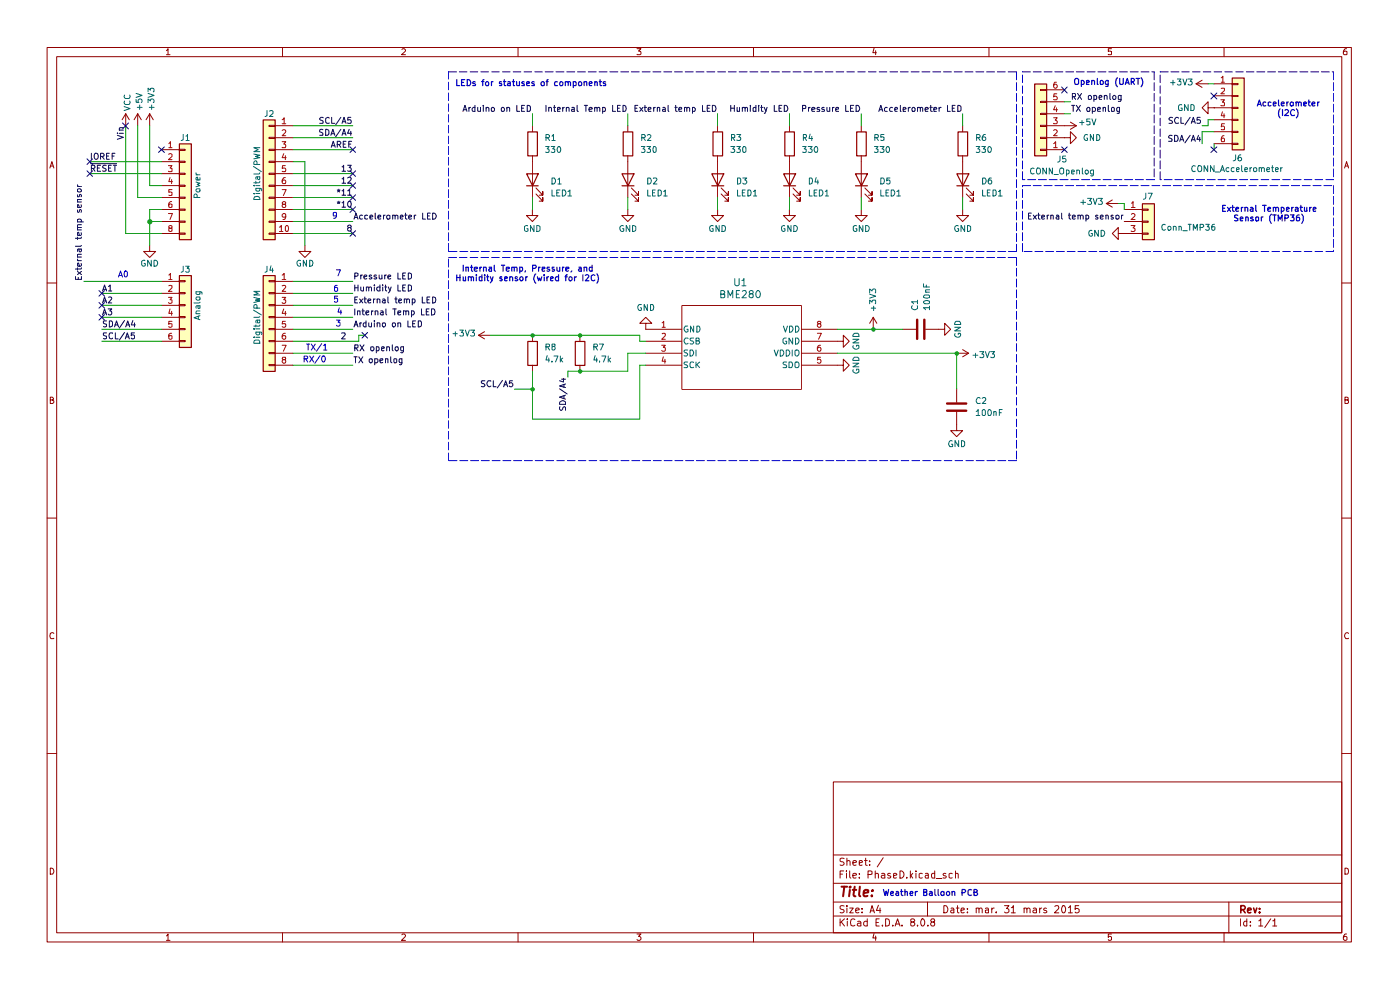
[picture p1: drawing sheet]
<svg xmlns="http://www.w3.org/2000/svg" width="297mm" height="210mm" viewBox="0 0 297 210" stroke-linecap="round" stroke-linejoin="round" font-family="sans-serif">
<g fill="none" stroke="#910000" stroke-width=".21">
<path d="M10 10.1h276.7v189.7h-276.7zM12 12h272.6v185.9h-272.6zM35.3 10.8l.3-.5v1.3M35.3 11.6h.8M59.9 10.1v1.9M85.3 10.5l.1-.2h.4l.2 .5-.8 .8h.8M109.9 10.1v1.9M135.1 10.3h.9l-.5 .5 .4 .1 .1 .5-.2 .2-.7-.1M159.9 10.1v1.9M185.4 10.2l-.2 1h.7M185.8 10.8v.8M209.8 10.1v1.9"/>
<path d="M235.8 10.3h-.7v.6h.7v.6h-.7M259.7 10.1v1.9M285.7 10.3l-.5 .1-.1 .3-.1 .7 .2 .2 .5-.1v-.6l-.5-.1-.2 .3M10.6 35.6l.4-1.3 .4 1.3M10.7 35.2h.6M285.2 35.6l.5-1.3 .4 1.3M285.4 35.2h.6M10 60h2M284.6 60h2.1M10.7 84.8h.5l.1-.3-.2-.3h-.4v1.4h.5l.2-.3v-.2l-.3-.3M285.3 84.8h.6l.1-.4-.7-.2v1.4h.5l.2-.1 .1-.4-.4-.3M10 109.9h2"/>
<path d="M284.6 109.9h2.1M11.4 134.4l-.2-.2-.5 .2-.1 .4 .2 .7 .6-.1M286.1 134.4a.58 .58 0 0 0-.8 .1 .58 .58 0 0 0 .1 .8l.1 .2 .6-.1M10 159.9h2M284.6 159.9h2.1M176.8 165.9h107.8v32h-107.8zM10.7 184.1a.71 .71 0 0 1 .7 .5 .71 .71 0 0 1-.2 .8h-.5zM35.3 198.5l.3-.4v1.4M35.3 199.5h.8M59.9 197.9v1.9M85.3 198.3l.1-.2h.4l.2 .4-.8 1h.8M109.9 197.9v1.9"/>
<path d="M135.1 198.1h.9l-.5 .5h.2l.3 .3v.3l-.3 .3h-.4l-.2-.2M159.9 197.9v1.9M176.8 194.3h107.8M176.8 191.3h107.8M176.8 187.4h107.8M176.8 181.4h107.8M178.2 194.9v1.5M178.2 185.4h.5M178.5 195.6l.7 .8M179 184.7h-.8v1.6M179.1 192.2a.64 .64 0 0 0-.9 .1v.4l.7 .3 .2 .4a.6 .6 0 0 1-.9 .1M179.1 182.1a.64 .64 0 0 0-.9 .1v.4l.7 .3 .2 .4a.6 .6 0 0 1-.9 .2"/>
<path d="M179.2 194.9l-1 .8M179.6 184.7v.2M179.6 185.3v1M179.7 192.1v.2M179.7 182.7v-.1a.36 .36 0 0 1 .6 .2v.8M179.7 182v1.6M179.7 192.6v1M179.7 194.9v.2M179.7 195.4v1M180.3 192.6h.7l-.7 1h.7M180.3 184.7v1.3l.2 .3M180.9 185.8l.8-.2-.1-.3h-.4l-.3 .1 .1 .8h.6"/>
<path d="M180.9 183l.8-.1-.1-.3-.4-.1-.3 .3 .1 .7h.6M181.4 195.1a.59 .59 0 0 0-.8-.1 .59 .59 0 0 0-.2 .7l.1 .6 .4 .1 .5-.1M181.5 193.1l.8-.1-.1-.3-.4-.1-.3 .3v.6l.3 .1 .4-.1M181.9 195.5h.6l.1 .9M182.3 186.1v.2M182.3 185.3v.1M182.3 183l.7-.1-.2-.4-.5 .1v.9h.6M182.6 195.7l-.5 .1-.2 .3 .2 .3 .5-.1M182.9 193.5v.1M182.9 192.7v.2M183.4 182.5h.6M183.6 182v1.5l.4 .1"/>
<path d="M184 195.5h-.6l-.2 .7a.52 .52 0 0 0 .8 .1M184 194.9v1.5M184.1 185.5l.9-.1v-.5l-.3-.2h-.6v1.6M184.5 183.4v.2M184.5 182.6v.2M184.6 193.6l.4-1.5 .5 1.5M184.7 193.2h.7M185.4 198l-.2 1h.7M185.7 185.4l.2-.1 .5 .1v.9M185.7 184.7v1.6M185.8 198.5v1M185.8 195.7h.6"/>
<path d="M186.4 192l-.5 1.1h1M186.5 194.9h-.7v1.5h.7M186.7 192.6v1M187 185.3h.5l.2 .1v.9M187.2 196.3v.1M187.4 181.9l-1.3 2M187.7 185.6l-.5 .1-.3 .2 .3 .4 .5-.1M187.9 194.9h.3a.89 .89 0 0 1 .3 1.4l-.6 .1zM188.9 185.3h-.3l-.3 .1 .1 .3 .6 .2-.1 .3h-.6M189.4 196.3v.1M189.6 185.8l.6-.2v-.3h-.6v.9h.6M189.9 196.4l.5-1.5 .5 1.5"/>
<path d="M190 196h.8M190.9 184.7a.77 .77 0 0 1 .9 .8 .77 .77 0 0 1-.9 .8zM191.3 196.3v.1M192.4 186.1v.2M193.1 184.7v1.6M193.2 185.7l.4 .6M193.5 195.6l-.3-.2v-.3l.3-.2 .4 .1 .2 .3-.9 .4 .1 .6a.52 .52 0 0 0 .8-.1v-.4l-.4-.2M193.6 185.3l-.5 .5M194.3 184.7v.2M194.3 185.3v1M194.6 196.3v.1M195.5 195l.2-.1a.82 .82 0 0 1 .5 .8 .82 .82 0 0 1-.5 .7 1.1 1.1 0 0 1-.2-1.4z"/>
<path d="M195.7 185.3h-.5l-.2 .1v.7l.2 .2 .5-.1M196.3 185.3h.5l.1 .1v.9M196.8 191.3v3M196.8 196.3v.1M196.9 185.6l-.5 .1-.1 .2 .1 .4 .5-.1M197.7 195.6l-.3-.3 .1-.2 .2-.2 .5 .1v.5l-.5 .1-.3 .2v.4l.3 .2h.3l.3-.2v-.4l-.3-.2M198.3 185.3h-.4l-.3 .2 .1 .7h.6M198.3 184.7v1.6M198.6 186.4h1.2M200.2 192.1a.77 .77 0 0 1 .9 .8 .77 .77 0 0 1-.9 .7zM200.7 185.3h-.4l-.2 .1 .1 .3 .5 .2v.3h-.6M201.8 192.7h.5l.1 .9"/>
<path d="M202 185.3h-.4l-.3 .1v.7l.3 .2 .4-.1M202.4 193h-.6l-.1 .3 .1 .3 .6-.1M202.7 185.4l.2-.1 .4 .1v.9M202.7 184.7v1.6M202.9 192.6h.6M203.1 192.1v1.4l.4 .1M203.9 193.1l.7-.1v-.3l-.6-.1-.1 .3v.6l.1 .1 .6-.1M205.2 193.5v.1M205.2 192.7v.2M207.1 192.8l.2-.2 .4 .1v.9M207.1 192.6v1M207.7 192.9l.2-.3 .4 .1 .1 .9"/>
<path d="M209 192.7h.6l.1 .9M209.7 193l-.7 .1v.4h.7M209.8 197.9v1.9M210.4 192.6v1M210.9 192.6l-.3 .1-.2 .3M211.3 193.5v.1M213.1 192.1h.9l-.5 .6 .5 .3v.4l-.3 .2h-.4l-.2-.1M214.5 192.5h.2l.3-.4v1.5M214.5 193.6h.9M217.3 192.8l.1-.2 .4 .1v.9M217.3 192.6v1M217.8 192.9a.35 .35 0 0 1 .4-.3 .35 .35 0 0 1 .3 .3v.7"/>
<path d="M219.2 192.7h.6l.1 .9M219.9 193h-.5l-.3 .3 .3 .3 .5-.1M220.6 192.6v1M221 192.6l-.4 .4M222 192.7a.35 .35 0 0 0-.4-.1 .35 .35 0 0 0-.2 .4l.7 .4-.3 .2-.4-.1M223.8 192.3l.6-.2 .2 .4-.9 1.1h.9M225.4 192.2l.2-.1a.89 .89 0 0 1 .3 1.4l-.2 .1a.78 .78 0 0 1-.6-.5 .78 .78 0 0 1 .3-.8zM226.7 192.5l.4-.4v1.5M226.7 193.6h.8M228.9 192.1h-.8v.7a.6 .6 0 0 1 .8 .2v.4a.6 .6 0 0 1-.8 .1M235.8 198.1h-.7v.7l.2-.2 .5 .2-.1 .6-.4 .1-.2-.2M259.7 197.9v1.9"/>
<path d="M260.7 191.3v6.6M263.1 194.9v1.5M264.5 195.5l-.4-.1-.3 .3v.5l.3 .2 .4-.1M264.5 194.9v1.5M265.3 196.3v.1M265.3 195.5v.2M267 195.3l.5-.4v1.5M267 196.4h.9M269.6 194.9l-1.3 1.9M270 195.3h.2l.2-.4v1.5M270 196.4h.8M285.3 184.1l.7 .2 .1 .6-.3 .5h-.5z"/>
<path d="M285.7 198.1l-.5 .1-.1 .3-.1 .7 .2 .3 .5-.2v-.6l-.5-.1-.2 .3"/>
</g>
<path d="M263.2 193l.8-.1 .2-.3-.1-.3-.3-.2h-.6v1.5M263.7 193l.5 .6M264.7 193.1l.7-.1-.1-.3-.4-.1-.2 .3 .1 .6h.5M265.9 192.6l.4 1 .3-1M267.2 193.5v.1M267.2 192.7v.2" fill="none" stroke="#910000" stroke-width=".34"/>
<path d="M178.5 188.1h1.2M179.1 188.1l-.2 2M180.3 188.8l-.2 1.3M180.4 188.1l-.2 .1h.3l-.1-.1-.1 .2M180.9 188.8h.8M181.3 188.1l-.2 1.7v.2l.4 .1M182.4 188.1l-.2 1.7 .3 .3M183.3 189.4l.9-.1v-.5a.67 .67 0 0 0-.9 .2v1h.7M185 189.9v.2M185.1 188.8l.1 .1h-.2l.1-.1-.1 .2" fill="none" stroke="#910000" stroke-width=".42"/>
<g fill="#ffb">
<path d="M38 30.5h2.6v20.3h-2.6z"/>
<path d="M38 58.4h2.6v15.3h-2.6z"/>
<path d="M55.8 58.4h2.5v20.3h-2.5z"/>
<path d="M55.8 25.4h2.5v25.4h-2.5z"/>
<path d="M261.4 16.5h2.5v15.2h-2.5z"/>
<path d="M219.5 17.8h2.5v15.2h-2.5z"/>
<path d="M242.3 43.2h2.6v7.6h-2.6z"/>
</g>
<g fill="none" stroke="#0f0f0f" stroke-width=".21">
<path d="M228.6 19.8l.8 1.3M229.4 19.8l-.8 1.3M235.5 19.8v1.1l.1 .2M16.4 39.2l.3 .3M16.4 39.5h.9M19.2 34.7h5.5M19.4 35.7l.7-.1v-.5h-.7v1.2M19.4 32.5v1.3M19.7 35.7l.5 .6M20.2 32.5a.46 .46 0 0 1 .6 .4v.5a.46 .46 0 0 1-.6 .4 .86 .86 0 0 1 0-1.3zM20.7 35.6h.4M21.3 35.1h-.6v1.2h.6"/>
<path d="M21.3 33.2l.7-.1 .1-.3-.3-.3h-.5v1.3M21.7 33.2l.4 .6M22.5 35.1h-.5l-.2 .2v.3a.57 .57 0 0 1 .6 .6h-.6M22.6 33.1h.4M23 35.6h.5M23.2 32.5h-.6v1.3h.6M23.6 35.1h-.6v1.2h.6M23.8 33.1h.4M24 35.1h.7M24.4 32.5h-.6v1.3M24.4 35.1v1.2M24.9 28.7l1.3 .4-1.3 .4"/>
<path d="M24.9 28.3h.1M25.3 28.3h.9M25.3 27.6h.9M26.2 27.1l-.9 .1 .1 .4M68.5 27.5l-.4-.1-.3 .2v.3l.6 .3 .1 .4-.7 .1M68.6 25l-.5-.1-.3 .2 .2 .4a.47 .47 0 0 1 .5 .2 .47 .47 0 0 1 0 .5h-.7M69.1 27.4l.6 .2 .1 .2v.6l-.3 .3h-.4zM69.8 25.1l-.3-.2-.4 .3v.7l.2 .3 .5-.1M70.2 28.7l.4-1.3 .4 1.3M70.3 31.2l.4-1.2 .4 1.2M70.3 28.4h.6M70.4 24.9v1.3h.6"/>
<path d="M70.4 30.9h.6M71.5 30.6h.7l.1-.4-.2-.2h-.6v1.2M71.9 30.6l.4 .6M72.3 27.4l-1.1 1.6M72.3 24.9l-1.1 1.6M72.6 35.4h.1l.2-.3v1.2M72.6 37.9h.1l.2-.3v1.3M72.6 28.7l.4-1.3 .4 1.3M72.6 26.2l.4-1.3 .4 1.3M72.6 36.3h.7M72.6 38.9h.7M72.7 28.4h.6"/>
<path d="M72.7 25.8h.6M72.8 30.6h.4M73.4 30h-.6v1.2h.6M73.7 35.1h.8l-.4 .5 .4 .2-.1 .4h-.7M73.7 37.8l.6-.2 .2 .2-.1 .4-.7 .7h.8M74 30.6h.4M74.1 27.4l-.4 .9h.9M74.4 24.9h-.6l-.1 .6a.48 .48 0 0 1 .7 0 .48 .48 0 0 1 0 .7l-.7-.1M74.4 27.9v.8M74.6 30h-.6v1.2M98.2 23.6l.4-1.2 .5 1.2M98.3 23.3h.6"/>
<path d="M99.5 22.8v.8M99.8 22.8l-.3 .2M100.8 22.4v1.2h-.5l-.1-.6 .2-.2 .4 .1M101.3 22.8l.1 .8 .5-.1M101.9 22.8v.8M102.5 22.4v.1M102.5 22.8v.8M103.1 22.9l.2-.1 .4 .1v.7M103.1 22.8v.8M104.3 22.9l.3-.1 .3 .2-.2 .6h-.4zM106.4 22.9l.4-.1 .2 .2-.2 .6h-.4zM107.5 22.9l.2-.1 .4 .1v.7"/>
<path d="M107.5 22.8v.8M109.6 22.4v1.2h.6M110.7 22.9h.4M111.3 22.4h-.6v1.2h.6M111.8 22.4a.52 .52 0 0 1 .7 .3v.7l-.1 .2h-.6zM115.8 22.4v1.2M116.4 22.9l.2-.1 .4 .1v.7M116.4 22.8v.8M117.4 22.8h.5M117.6 22.4v1.2h.3M118.3 23.2l.6-.1-.2-.3-.4 .1v.7h.5M119.4 22.8v.8"/>
<path d="M119.7 22.8l-.3 .2M120.1 22.9l.3-.1 .3 .1v.7M120.1 22.8v.8M121.3 22.9h.5v.7h-.5v-.4l.5-.1M122.4 22.4v1.1l.3 .1M124 22.4h.6M124.3 22.4v1.2M125 23.2l.6-.1v-.2l-.4-.1-.2 .1 .1 .7h.5M126.2 22.9l.1-.1 .4 .1v.7M126.2 22.8v.8M126.7 22.9l.2-.1 .4 .1v.7M127.8 22.9l.4-.1 .2 .2v.6h-.6"/>
<path d="M127.8 22.8v1.2M130 22.4v1.2h.6M131 22.9h.4M131.6 22.4h-.6v1.2h.6M132.2 22.4h.2a.65 .65 0 0 1 .4 .7 .65 .65 0 0 1-.6 .5zM134.7 22.9h.4M135.3 22.4h-.6v1.2h.6M135.7 22.8l.7 .8M136.4 22.8l-.7 .8M136.7 22.8h.5M136.8 22.4v1.1l.1 .1h.3M137.5 23.2l.6-.1v-.2l-.4-.1-.2 .1 .1 .7h.5"/>
<path d="M138.7 22.8v.8M139 22.8l-.3 .2M139.4 22.9l.2-.1 .4 .1v.7M139.4 22.8v.8M140.6 22.9l.4-.1 .1 .1v.7h-.5v-.4l.5-.1M141.7 22.4v1.1l.2 .1M143.2 22.8h.5M143.3 22.4v1.1l.1 .1h.3M144 23.2l.6-.1v-.2l-.4-.1-.2 .1 .1 .7h.5M145.2 22.9l.2-.1 .3 .1v.7M145.2 22.8v.8M145.7 22.9l.2-.1 .4 .1v.7"/>
<path d="M146.9 22.9l.3-.1 .3 .2-.2 .6h-.4M146.9 22.8v1.2M149 22.4v1.2h.6M150 22.9h.5M150.6 22.4h-.6v1.2h.6M151.1 22.4l.7 .1 .1 .6-.3 .5h-.5zM155 22.9h.8M155 22.4v1.2M155.8 22.4v1.2M156.4 22.8v.8l.5-.1M156.9 22.8v.8M157.5 22.9l.1-.1 .5 .1v.7"/>
<path d="M157.5 22.8v.8M158.1 22.9l.1-.1 .4 .1v.7M159.2 22.4v.1M159.2 22.8v.8M160.4 22.4v1.2h-.5l-.1-.7 .2-.1 .4 .1M161 22.4v.1M161 22.8v.8M161.4 22.8h.5M161.5 22.4v1.1l.1 .1h.3M162.1 22.8l.4 .8M162.7 22.8l-.4 1.2h-.2M164.3 22.4v1.2h.5"/>
<path d="M165.3 22.9h.4M165.9 22.4h-.6v1.2h.6M166.4 22.4a.71 .71 0 0 1 .7 .4 .71 .71 0 0 1-.2 .8h-.5zM170.3 23l.6-.1v-.4l-.1-.1h-.5v1.2M171.5 22.8v.8M171.9 22.8l-.4 .2M172.2 23.2l.7-.1-.1-.2-.3-.1-.3 .1 .1 .7h.5M173.8 22.9l-.3-.1-.2 .1 .1 .3h.3l.2 .2-.1 .2h-.5M174.8 22.9l-.2-.1-.3 .1 .1 .3h.4l.1 .2-.1 .2h-.5M175.4 22.8l.1 .8 .5-.1M176 22.8v.8M176.6 22.8v.8"/>
<path d="M177 22.8l-.4 .2M177.3 23.2l.6-.1v-.2l-.4-.1-.2 .1 .1 .7h.5M179.4 22.4v1.2h.6M180.4 22.9h.4M181.1 22.4h-.7v1.2h.7M181.6 22.4a.71 .71 0 0 1 .7 .4 .71 .71 0 0 1-.2 .8h-.5zM186.4 23.6l.5-1.2 .4 1.2M186.6 23.3h.6M188.2 22.9l-.3-.1-.3 .2 .1 .5 .5 .1M189.3 22.9l-.3-.1-.3 .2 .1 .5 .5 .1M189.8 23.2l.6-.1-.2-.3-.4 .1v.6l.1 .1h.4M191 22.4v1.2h.2"/>
<path d="M191.6 23.2l.6-.1-.2-.3-.4 .1v.7h.5M192.7 22.8v.8M193.1 22.8l-.4 .2M193.5 22.9l.4-.1 .2 .2-.1 .6h-.5zM194.6 22.9l.2-.1 .4 .1v.7M194.6 22.8v.8M195.2 22.9l.2-.1 .3 .1v.7M196.3 23.2l.6-.1-.1-.2-.3-.1-.2 .1v.7h.5M197.3 22.8h.5M197.4 22.4v1.1l.1 .1h.3M198.1 23.2l.6-.1-.2-.3-.4 .1v.7h.5M199.2 22.8v.8"/>
<path d="M199.6 22.8l-.4 .2M201 22.4v1.2h.6M202 22.9h.4M202.6 22.4h-.6v1.2h.6M203.2 22.4h.3l.4 .3v.7l-.3 .2h-.4zM227.3 22.4h.7M227.5 20.5l.7-.1v-.4l-.7-.2v1.3M227.7 22.4v1.2M227.8 20.5l.4 .6M228.3 22.4l.9 1.2M229.2 22.4l-.9 1.2M230.5 23l.3-.2 .3 .1v.7l-.5-.1z"/>
<path d="M230.9 20.4l.4-.2 .3 .3-.2 .6-.5-.1zM231.7 22.9l.5-.1 .2 .2-.2 .6h-.5M231.7 22.8v1.2M232.1 20.3l.3-.1 .3 .3-.1 .6h-.5M232.1 20.2v1.3M232.8 23.2l.6-.1v-.2l-.4-.1-.2 .1 .1 .7h.5M233.2 20.7l.6-.1-.2-.4-.4 .2v.5l.1 .2h.4M234 22.9l.2-.1 .3 .1v.7M234 22.8v.8M234.3 20.4l.2-.2 .4 .2v.7M234.3 20.2v.9M235.1 22.4v1.1l.3 .1"/>
<path d="M235.8 22.9l.2-.1 .4 .1-.1 .7-.5-.1zM236.1 20.5l.2-.3 .4 .3-.1 .6-.5-.1zM237.5 22.8l-.1 1.2h-.4M237.5 22.9l-.3-.1-.3 .2 .1 .6h.5M237.8 20.2v1.1l-.1 .2h-.5M237.8 20.3l-.4-.1-.2 .2v.6l.6 .1M248.7 28.8l-.5-.1-.3 .3 .2 .3a.47 .47 0 0 1 .4 .2 .47 .47 0 0 1 .1 .5h-.7M248.8 25l-.6-.1-.2 .2 .2 .4 .6 .3-.2 .4h-.6M249.2 28.7l.7 .2v.6l-.2 .5h-.5zM250 25.1a.58 .58 0 0 0-.8 .1 .58 .58 0 0 0 .1 .8l.1 .2 .6-.1M250.3 30l.4-1.3 .4 1.3M250.4 29.6h.6"/>
<path d="M250.5 24.9v1.3h.6M252.5 24.9l-1.1 1.6M252.5 28.7l-1.1 1.6M252.7 26.2l.5-1.3 .4 1.3M252.7 30l.5-1.3 .4 1.3M252.8 25.8h.6M252.8 29.6h.6M254.3 28.7l-.4 .8h.8M254.5 29.1v.9M254.6 24.9h-.6l-.1 .6h.7v.6h-.7M16 58.7v.6h1.3v-.6M16.4 54.9v.3l.3 .1"/>
<path d="M16.4 44.5v.5h.3l.1-.1v-.4l.3-.1 .2 .2-.1 .4M16.4 41.3v.4h.4v-.4l.3-.1 .2 .2-.1 .3M16.4 40.2l.6-.2 .3 .5-.3 .2h-.3l-.3-.1zM16.4 57.6l.9 .7M16.4 50.3v.5M16.4 56.8v.5M16.4 55.3h.9M16.4 54.5h.9M16.4 48.8h.9M16.4 42.8h.9M16.6 58.8v.5M16.7 52.8l.2 .6 .4-.1-.1-.5"/>
<path d="M17.2 55.9l.1 .3-.2 .3-.7-.1v-.5l.3-.1 .1 .7M17.2 49.4l.1 .3-.2 .3-.7-.1v-.5l.3-.1 .1 .7M17.2 47.1v-.5h-.8v.5h1.3M17.2 43.4l.1 .4-.2 .2-.7-.1v-.5h.3l.1 .6M17.3 56.8l-.1 .3h-1.2M17.3 53.9l-.9 .1 .1 .5M17.3 52.8l-.9 .1v.4M17.3 52.1l-.2 .1h-1.1M17.3 50.3l-.1 .2h-1.2M17.3 48.3h-.9l.1 .5M17.3 47.7l-.9 .1v.4l.2 .1M17.3 42.3h-.9l.1 .5"/>
<path d="M17.3 57.6l-.9 .7M71.5 42.8l.4 .2 .2-.2M71.5 40.3l.4 .2 .2-.2M71.6 43.2l.3-.2 .2 .2M71.6 40.7l.3-.2 .2 .2M71.9 40.1v.4M71.9 42.7v.3M72.6 43h.1l.2-.3v1.2M72.6 40.5h.1l.2-.4v1.3M72.6 43.9h.7M72.6 41.4h.7M73.7 40.5l.5-.4v1.3"/>
<path d="M73.7 41.4h.8M73.9 42.8h.5v1.1a.56 .56 0 0 1-.7-.3 .56 .56 0 0 1 .1-.7zM74 48.3l-.3-.2 .1-.3h.6v.5h-.4l-.3 .2 .1 .4 .2 .1 .4-.1 .1-.1v-.3l-.2-.2M75.1 46.5l.4-1.3 .4 1.3M75.2 46.1h.6M75.3 58.6l.6-.1v-.5l-.6-.1v1.3M76.5 58.3v.9M76.9 58.3l-.4 .1v.2M76.9 45.7l-.4-.1-.2 .3 .1 .5h.5M77.2 58.8l.6-.2v-.2l-.4-.1-.2 .2v.5l.2 .2 .4-.1M78 45.7h-.6v.7h.6M78.5 46.1l.6-.1-.2-.4-.4 .1v.7h.5"/>
<path d="M78.8 58.4l-.3-.1-.2 .3 .6 .4-.2 .2-.4-.1M79.6 45.2v1.1l.2 .2M79.8 58.4l-.3-.1-.2 .3 .5 .2 .1 .2-.1 .2-.5-.1M80.2 46.1l.6-.1v-.3l-.5-.1-.1 .2v.5l.1 .2 .5-.1M80.4 58.3v.7l.2 .2 .4-.2M81 58.3v.9M81.4 45.6v.9M81.6 58.3v.9M81.7 45.6l-.3 .3M82 58.3l-.4 .1v.2M82.1 45.7h.6v.7h-.6zM82.3 58.8l.6-.2v-.2l-.4-.1-.2 .2v.5l.2 .2 .4-.1"/>
<path d="M83.3 45.7l.4-.1 .1 .2v.7M83.3 45.6v.9M83.8 45.8l.2-.2 .4 .2v.7M84.4 57.9v1.3h.6M84.9 46.1l.6-.1-.2-.4-.4 .2v.5l.2 .2 .3-.1M85.4 58.5h.5M85.9 45.6h.5M86 57.9h-.6v1.3h.6M86 45.2v1.1l.4 .2M86.6 57.9l.7 .3v.6a.52 .52 0 0 1-.7 .4zM86.7 46.1l.6-.1v-.3l-.4-.1-.2 .2v.5l.2 .2 .4-.1M87.9 45.6v.9"/>
<path d="M88.2 45.6l-.3 .3M89.7 45.2v1.3h.6M90.7 45.8h.4M91.3 45.2h-.6v1.3h.6M91.8 45.2a.65 .65 0 0 1 .8 .6 .65 .65 0 0 1-.8 .7zM218.2 45.8h.4M218.8 45.2h-.6v1.3h.6M219.2 45.6l.7 .9M219.9 45.6l-.7 .9M220.1 45.6h.5M220.3 45.2v1.1l.3 .2M221 46.1l.6-.1v-.3l-.5-.1-.1 .2v.5l.1 .2 .5-.1"/>
<path d="M222.2 45.6v.9M222.5 45.6l-.3 .1v.2M222.9 45.7h.5v.8M222.9 45.6v.9M224.1 45.7l.4-.1 .1 .2v.7M224.6 46h-.4l-.2 .1 .2 .4 .4-.1M225.2 45.2v1.1l.2 .2M226.7 45.6h.5M226.8 45.2v1.1l.4 .2M227.5 46.1l.6-.1v-.3l-.4-.1-.2 .2v.5l.2 .2 .4-.1M228.7 45.7h.5v.8M228.7 45.6v.9"/>
<path d="M229.2 45.8l.2-.2 .4 .2v.7M230.4 45.7l.3-.1 .3 .3-.1 .5h-.5M230.4 45.6v1.3M232.9 45.7l-.3-.1-.2 .2 .2 .3h.3v.3h-.5M233.4 46.1l.6-.1v-.3l-.4-.1-.2 .2v.5l.2 .2 .4-.1M234.6 45.7l.3-.1 .2 .2v.7M234.6 45.6v.9M236.1 45.7h-.4v.3l.4 .1 .1 .2-.1 .2-.4-.1M236.7 45.7h.6v.7h-.6zM237.9 45.6v.9M238.3 45.6l-.4 .3M21.8 64.3l.4-1.3 .4 1.3"/>
<path d="M21.8 66.8l.4-1.3 .4 1.3M21.8 61.7l.4-1.2 .4 1.2M21.9 63.8h.6M21.9 66.4h.6M21.9 61.4h.6M22.6 68.1l-.7 .1v.3l.6 .2 .1 .5-.2 .1h-.5M22.6 70.6l-.7 .1v.3l.6 .3 .1 .4-.2 .2-.5-.1M22.9 65.5h.8l-.4 .5 .4 .2-.1 .5-.5 .1-.2-.2M23 63.1l.5-.1 .2 .3-.8 1h.8M23 60.8l.4-.3v1.2M23 61.7h.7M23.2 68.1h.4l.3 .2v.7l-.4 .3h-.3z"/>
<path d="M23.9 70.7l-.5-.1a.74 .74 0 0 0 .2 1.3l.3-.2M24.3 69.3l.4-1.2 .4 1.2M24.4 68.9h.6M24.5 70.6v1.3h.6M26.4 68l-1.1 1.6M26.4 70.5l-1.1 1.6M26.6 71.9l.4-1.3 .4 1.3M26.7 69.3l.4-1.2 .4 1.2M26.8 71.5h.5M26.8 68.9h.6M28.2 68l-.3 .9h.8M28.5 70.6h-.6v.6l.1-.2 .5 .2-.1 .6-.4 .1-.1-.2"/>
<path d="M28.5 68.5v.8M72.5 70.7l.7-.1v.3l-.7 1h.7M75.1 69.3l.4-1.2 .4 1.2M75.1 75.7h.7M75.2 68.9h.6M75.3 73.8l.6-.1v-.5h-.6v1.2M75.3 63.6h.4M75.3 60.5v1.2M75.3 65.5v1.3M75.3 61h.6M75.4 75.7v1.3M75.5 73.8l.4 .6"/>
<path d="M75.9 63h-.6v1.3h.6M75.9 66h.5v.8M75.9 66v.8M75.9 60.5v1.2M76.1 75.7l.9 1.3M76.3 63.4l.7 .9M76.4 73.2l.8 1.2M76.4 68.5v.8M76.5 60.9v.7l.3 .1 .3-.1M76.7 68.5h-.2l-.1 .2M76.8 66h.5M77 65.5v1.1l.3 .2"/>
<path d="M77 75.7l-.9 1.3M77 63.4l-.7 .9M77.1 60.9v.8M77.2 73.2l-.8 1.2M77.2 63.4h.5M77.4 63v1.1l.3 .2M77.6 66.4l.6-.2v-.2h-.5l-.1 .1v.5l.2 .2 .4-.1M77.6 68.5h-.4l-.2 .2v.4l.3 .2h.3M77.6 68.1v1.2M77.7 61h.5v.7M77.7 60.9v.8M78.1 63.8l.6-.1v-.2l-.5-.1-.1 .2v.5l.1 .2 .5-.1"/>
<path d="M78.2 61l.3-.1 .3 .1v.7M78.2 68.5v.7l.3 .1 .3-.1M78.3 76.3l.2-.2h.4v.8l-.3 .1-.3-.3zM78.7 73.7h.5l.1 .5-.2 .2-.4-.1zM78.8 66v.8M78.8 68.5v.8M79.2 66h-.3l-.1 .2M79.2 63.4v.9M79.4 60.5h.1M79.4 68.1v.1M79.4 60.9v.8M79.4 68.5v.8"/>
<path d="M79.5 76.9l.4 .1 .3-.3v-.4l-.2-.2h-.5v1.3M79.6 63.4l-.4 .3M79.6 66h.5l.1 .8M79.6 66v.8M79.8 74.3h.5v-.7h-.5v1.2M80 63.5l.3-.1 .3 .2v.7M80 68.6l.5-.1 .1 .8M80 63.4v.9M80 68.5v.8M80.6 76.5l.6-.1v-.3h-.5l-.1 .2 .2 .7 .4-.1M80.6 61l-.4-.1-.3 .2v.4l.3 .2 .4-.1M80.6 60.5v1.2"/>
<path d="M80.8 66h.4l.1 .8M80.9 74l.6-.2-.1-.2h-.4l-.1 .1v.6l.2 .1 .3-.1M81.2 63.5l.3-.1 .2 .2v.7M81.2 60.5h.1M81.2 68.5h.4l.2 .2v.4l-.3 .2-.4-.2zM81.2 60.9v.8M81.3 66.2l-.6 .3 .2 .3 .4-.1M81.6 60.9h.4M81.7 63.7l-.6 .2 .2 .4 .4-.1M81.8 76.2l.5-.1v.9M81.8 60.5v1.1l.2 .1M81.8 76.1v.9"/>
<path d="M81.9 65.5v1.1l.1 .2M82 73.7l.5-.1 .1 .8M82 73.6v.8M82.3 63v1.1l.2 .2M82.4 60.9l.3 .8M82.9 75.7v1l.2 .3M83 60.9l-.3 .8-.3 .4M83.2 73.2v1.1l.2 .1M83.3 68.5h.4l.2 .2v.4l-.2 .2-.5-.2zM83.3 65.5h.8M83.6 76.2h.6v.6l-.2 .2-.4-.2zM83.7 63.4h.5"/>
<path d="M83.7 65.5v1.3M83.9 73.7l.5-.1v.7l-.3 .1-.3-.2zM84 63v1.2l.2 .1M84.4 66.4l.6-.2v-.2h-.5l-.1 .1v.5l.2 .2 .4-.1M84.4 60.5v1.2h.6M84.4 68.6l.5-.1 .1 .8M84.4 68.5v.8M84.6 63.8l.6-.1v-.2l-.4-.1-.2 .2v.5l.2 .2 .4-.1M85.3 76.9h-.5v-.8h.5v1l-.3 .3-.2-.1M85.4 61h.5M85.6 74.3l-.4 .1-.2-.1 .1-.7h.5v1l-.3 .2h-.3M85.6 66h.4l.1 .8"/>
<path d="M85.6 66v.8M85.8 63.5h.5v.8M85.8 63.4v.9M86 60.5h-.6v1.2h.6M86.1 66.1l.1-.1h.4l.1 .8M86.3 63.6l.1-.2 .5 .2v.7M86.5 68.1v1.2h.6M86.6 60.5l.7 .2v.7a.52 .52 0 0 1-.7 .3zM87.3 66.7l.3 .1 .3-.3-.2-.5h-.4v1.2M87.5 63.5l.3-.1 .3 .3-.1 .5h-.5M87.5 63.4v1.3M87.5 68.7h.5"/>
<path d="M88.1 68.1h-.6v1.2h.6M88.7 68.1h.5l.2 .2v.7a.52 .52 0 0 1-.7 .3zM89.4 65.5v1.3h.6M89.6 63v1.3h.6M90.4 66.1h.4M90.6 63.6h.4M91 65.5h-.6v1.3h.6M91.2 63h-.6v1.3h.6M91.5 65.5h.5l.2 .2v.9l-.3 .2h-.4zM91.8 63a.64 .64 0 0 1 .7 .6 .64 .64 0 0 1-.7 .7zM102.9 80.8h-.7v.5l.4 .1 .3 .4-.3 .2h-.5M104.1 80.9l-.6-.1a.66 .66 0 0 0-.2 .8 .66 .66 0 0 0 .8 .4v-.1"/>
<path d="M104.6 80.8v1.2h.6M106.6 80.7l-1.1 1.6M106.8 82l.5-1.2 .4 1.2M106.9 81.6h.6M108.7 80.8h-.6l-.1 .6 .2-.2h.3l.3 .2v.4l-.3 .2h-.3l-.2-.1M118.7 82.5l1.6 1.1M118.8 86.3l-.1 .5 .3 .2 .4-.2v-.3l.2-.2 .4 .1v.6M118.8 85.3l.5-.3 .4 .1 .3 .2v.5h-1.3zM119.1 80.4h.9M119.5 80.3v.7l-.8-.2M119.6 81.5v.6M119.6 83.9v.7"/>
<path d="M120 83.8l-1.3 .4 1.3 .5M120 81.4l-1.3 .5 1.3 .3"/>
</g>
<g fill="none" stroke="#910000" stroke-width=".21">
<path d="M220.7 19h1.3v.2h-1.3zM222 19h3.8M253.7 17.8l1.3 .7M253.7 17.8h2.6M255 17l-1.3 .8M257.6 17.8h3.8M261.4 17.7h1.2v.2h-1.2zM26.7 24.1l-.8 1.3M26.7 24.1v2.6M26.7 24.1l.7 1.3M29.2 24.1l-.8 1.3M29.2 24.1v2.6"/>
<path d="M29.2 24.1l.8 1.3M31.7 24.1l-.7 1.3M31.7 24.1v2.6M31.7 24.1l.8 1.3M34.3 31.7h3.7M34.3 34.3h3.7M34.3 36.8h3.7M34.3 39.4h3.7M38 39.3h1.3v.2h-1.3zM38 36.7h1.3v.3h-1.3zM38 34.2h1.3v.3h-1.3zM38 31.7h1.3v.2h-1.3z"/>
<path d="M57.1 39.3h1.2v.2h-1.2zM57.1 36.7h1.2v.3h-1.2zM57.1 34.2h1.2v.3h-1.2zM57.1 31.7h1.2v.2h-1.2zM57.1 29.1h1.2v.3h-1.2zM57.1 26.6h1.2v.2h-1.2zM58.3 31.7h3.8M58.3 34.3h3.8M58.3 36.8h3.8M58.3 39.4h3.8M58.3 26.7h3.8M58.3 29.2h3.8"/>
<path d="M112.9 26.7v1.2M112.9 33v8.9M113.7 39.9l1.4 1.5v-.8v.8h-.7M133.2 26.7v1.2M133.2 33v8.9M133.9 39.9l1.6 1.5v-.8v.8h-.8M152.2 26.7v1.2M152.2 33v8.9M153 39.9l1.5 1.5v-.8v.8h-.7M167.5 26.7v1.2M167.5 33v8.9M168.2 39.9l1.6 1.5v-.8v.8h-.8"/>
<path d="M182.7 26.7v1.2M182.7 33v8.9M183.5 39.9l1.5 1.5v-.8v.8h-.8M204.2 26.7v1.2M204.2 33v8.9M205 39.9l1.5 1.5v-.8v.8h-.8M220.7 21.5h1.3v.3h-1.3zM220.7 24h1.3v.3h-1.3zM220.7 26.6h1.3v.2h-1.3zM220.7 29.1h1.3v.3h-1.3zM220.7 31.7h1.3v.2h-1.3zM222 31.7h3.8"/>
<path d="M222 26.7h6.3M222 29.2h3.8M222 24.1h3.8M222 21.6h3.8M225.8 29.2h1.3v-1.3l1.2 1.3-1.2 1.3v-1.3M225.8 29.2h.1M227.1 25.9l1.2 .8M228.3 26.7l-1.2 .7M256.3 22.9v-1.3l-1.3 1.3 1.3 1.2v-1.2h1.3M257.6 22.9h.1M257.6 20.3h3.8M257.6 22.9h3.8"/>
<path d="M257.6 25.4h3.8M257.6 27.9h3.8M257.6 30.5h3.8M261.4 30.4h1.2v.2h-1.2zM261.4 27.9h1.2v.2h-1.2zM261.4 25.3h1.2v.3h-1.2zM261.4 22.8h1.2v.2h-1.2zM261.4 20.2h1.2v.3h-1.2zM31.7 52.1v1.2h1.3l-1.3 1.3-1.2-1.3h1.2M34.3 41.9h3.7M34.3 44.4h3.7M34.3 47h3.7"/>
<path d="M34.3 49.5h3.7M34.3 59.7h3.7M38 49.4h1.3v.3h-1.3zM38 46.9h1.3v.3h-1.3zM38 44.4h1.3v.2h-1.3zM38 41.8h1.3v.3h-1.3zM38 59.5h1.3v.3h-1.3zM57.1 59.5h1.2v.3h-1.2zM57.1 49.4h1.2v.3h-1.2zM57.1 46.9h1.2v.3h-1.2zM57.1 44.4h1.2v.2h-1.2zM57.1 41.8h1.2v.3h-1.2z"/>
<path d="M58.3 41.9h3.8M58.3 44.4h3.8M58.3 47h3.8M58.3 49.5h3.8M58.3 59.7h3.8M64.7 52.1v1.2h1.3l-1.3 1.3-1.3-1.3h1.3M112.9 44.4v1.3h1.2l-1.2 1.3-1.2-1.3h1.2M113.7 41.1l1.4 1.6v-.8v.8h-.7M133.2 44.4v1.3h1.3l-1.3 1.3-1.3-1.3h1.3M133.9 41.1l1.6 1.6v-.8v.8h-.8M152.2 44.4v1.3h1.3l-1.3 1.3-1.2-1.3h1.2M153 41.1l1.5 1.6v-.8v.8h-.7"/>
<path d="M167.5 44.4v1.3h1.2l-1.2 1.3-1.3-1.3h1.3M168.2 41.1l1.6 1.6v-.8v.8h-.8M182.7 44.4v1.3h1.3l-1.3 1.3-1.3-1.3h1.3M183.5 41.1l1.5 1.6v-.8v.8h-.8M204.2 44.4v1.3h1.3l-1.3 1.3-1.3-1.3h1.3M205 41.1l1.5 1.6v-.8v.8h-.8M234.7 43.2l1.3 .7M234.7 43.2h2.5M236 42.4l-1.3 .8M237.2 49.5v-1.2l-1.2 1.2 1.2 1.3v-1.3h1.3M238.5 49.5h.1M238.5 44.4h3.8"/>
<path d="M238.5 47h3.8M238.5 49.5h3.8M242.3 49.4h1.3v.3h-1.3zM242.3 46.9h1.3v.3h-1.3zM242.3 44.4h1.3v.2h-1.3zM34.3 62.2h3.7M34.3 64.8h3.7M34.3 67.3h3.7M34.3 69.8h3.7M34.3 72.4h3.7M38 72.2h1.3v.3h-1.3zM38 69.7h1.3v.2h-1.3z"/>
<path d="M38 67.1h1.3v.3h-1.3zM38 64.6h1.3v.3h-1.3zM38 62.1h1.3v.2h-1.3zM57.1 77.3h1.2v.3h-1.2zM57.1 74.8h1.2v.2h-1.2zM57.1 72.2h1.2v.3h-1.2zM57.1 69.7h1.2v.2h-1.2zM57.1 67.1h1.2v.3h-1.2zM57.1 64.6h1.2v.3h-1.2zM57.1 62.1h1.2v.2h-1.2zM58.3 62.2h3.8M58.3 64.8h3.8"/>
<path d="M58.3 67.3h3.8M58.3 69.8h3.8M58.3 72.4h3.8M58.3 74.9h3.8M58.3 77.5h3.8M101.5 71.1l1.3 .8M101.5 71.1h2.6M102.8 70.4l-1.3 .7M112.9 71.1v1.3M112.9 77.5v1.2M123 71.1v1.3M123 77.5v1.2"/>
<path d="M137 68.6h1.3l-1.3-1.3-1.3 1.3h1.3v1.2h7.6M137 72.4h7.6M137 74.9h7.6M137 77.5h7.6M144.7 64.8h25.4v17.8h-25.4zM170 77.5h8.9v-1.3l1.3 1.3-1.3 1.2v-1.2M170 72.4h8.9v-1.3l1.3 1.3-1.3 1.3v-1.3M170 69.8h7.6M170 74.9h7.6M185.3 67.3l-.8 1.3M185.3 67.3v2.5M185.3 67.3l.7 1.3"/>
<path d="M191.5 69.8h2.8M196.3 69.8h4.1v-1.2l1.3 1.2-1.3 1.3v-1.3M202.9 74.9h2.6M204.2 74.2l1.3 .7M205.5 74.9l-1.3 .8M202.9 87.4v4h1.3l-1.3 1.2-1.2-1.2h1.2M202.9 82.5v2.8"/>
</g>
<g fill="none" stroke="#910000" stroke-width=".25">
<path d="M219.5 17.8h2.5v15.3h-2.5zM261.4 16.6h2.5v15.2h-2.5zM38.1 30.5h2.5v20.3h-2.5zM55.8 25.4h2.6v25.4h-2.6zM111.7 36.9h2.5l-1.2 2.5zM111.7 39.4h2.5M112 28h2v5.1h-2zM132 36.9h2.5l-1.3 2.5zM132 39.4h2.5M132.2 28h2v5.1h-2zM151 36.9h2.5l-1.2 2.5zM151 39.4h2.5"/>
<path d="M151.3 28h2v5.1h-2zM166.2 36.9h2.6l-1.3 2.5zM166.2 39.4h2.6M166.5 28h2v5.1h-2zM181.5 36.9h2.5l-1.2 2.5zM181.5 39.4h2.5M181.7 28h2.1v5.1h-2.1zM203 36.9h2.5l-1.2 2.5zM203 39.4h2.5M203.2 28h2.1v5.1h-2.1zM38.1 58.5h2.5v15.2h-2.5zM55.8 58.5h2.6v20.3h-2.6z"/>
<path d="M242.4 43.2h2.5v7.6h-2.5zM112 72.4h2v5.1h-2zM122 72.4h2.1v5.1h-2.1z"/>
</g>
<g fill="none" stroke="#b90000" stroke-width=".21">
<path d="M224.1 17.4l-.4 .1a.92 .92 0 0 0 .1 1.2h.2l.3-.2v-.4l-.3-.2h-.2l-.3 .2M224.2 19.9h-.6l-.1 .7 .2-.2h.3l.3 .3v.3l-.2 .2-.6-.1M259.1 16.5l.3-.3v1.2M259.1 18.8l.6-.1 .1 .5-.8 .7h.8M259.1 17.4h.7M35.7 35.1h.8l-.4 .5 .4 .1v.6h-.8M35.8 30.5l.4-.4v1.2M35.8 32.8l.2-.2 .4 .1 .1 .5-.8 .7h.8M35.8 31.3h.7M36.1 37.7l-.3 .8h.8M36.4 38.1v.8M59.9 25.4l.4-.4v1.2"/>
<path d="M59.9 27.7l.5-.2 .2 .3-.1 .3-.6 .7h.7M59.9 30.1h.7l-.4 .5 .4 .2-.1 .5-.6-.1M59.9 26.2h.7M60.2 32.6l-.3 .8h.8M60.5 35.1h-.6v.6a.48 .48 0 0 1 .6 0 .48 .48 0 0 1 0 .7l-.6-.1M60.5 37.7a.75 .75 0 0 0-.6 .4 .75 .75 0 0 0 .1 .8h.5l.1-.5-.2-.2h-.3l-.2 .2M60.5 33v.9M223.5 30.5l.4-.4v1.2M223.5 27.7l.2-.2h.3l.3 .3-.1 .3-.7 .7h.8M223.5 25h.8l-.4 .5 .4 .2v.4l-.2 .1h-.6M223.5 31.3h.8M223.9 22.4l-.4 .9h.9"/>
<path d="M224.1 22.9v.8M259 21.2h.8l-.5 .5 .5 .1v.6h-.8M259.3 23.7l-.2 .9h.7M259.7 28.8a.82 .82 0 0 0-.5 1.3h.5l.1-.6-.5-.2-.2 .2M259.7 24.1v.9M259.8 26.2h-.6l-.1 .7 .1-.1h.4l.2 .1v.5h-.7M35.7 45.3h.9l-.5 1.3M35.8 58.3l.4-.3v1.3M35.8 59.3h.7M36.1 48.4l-.3-.1v-.3l.4-.2 .3 .2v.3l-.7 .2v.5l.3 .1 .4-.1v-.5l-.3-.1M36.4 42.8h-.2l-.4 .3v.8h.7v-.6h-.4h-.3v.2M36.5 40.2h-.7v.6h.7v.6h-.7"/>
<path d="M59.3 48.2l.4-.4v1.3M59.3 49.1h.7M59.9 58.3l.4-.3v1.3M59.9 40.2h.8l-.6 1.3M59.9 59.3h.7M60.1 43.3l-.2-.3 .2-.2h.4v.5l-.6 .2v.3l.2 .2h.3l.2-.2-.1-.5h-.1M60.6 45.9l-.1 .2h-.5l-.1-.2v-.3l.2-.3h.3l.2 .3-.1 .9-.5 .1M60.8 47.8a.75 .75 0 0 1 .2 1.3l-.5-.2v-.8zM239.9 47.8h.9l-.4 .5 .3 .1v.6h-.8M240 43.1l.4-.3v1.2M240 45.5l.2-.2h.3l.3 .3-.1 .3-.8 .7h.9M240 44h.8"/>
<path d="M35.7 63.1h.8l-.4 .5 .4 .1v.5l-.3 .1h-.3l-.2-.1M35.8 60.6h.7v.4l-.8 .8h.8M36.1 65.5l-.3 1h.8M36.4 70.7l-.6 .3v.8l.3 .2 .4-.2-.1-.6h-.5l-.1 .2M36.4 66v.9M36.5 68.2h-.7v.5h.7l-.1 .6-.4 .1-.2-.1M59.9 60.6l.5-.1 .2 .3-.7 1h.7M59.9 63.1h.7l-.4 .5h.3v.7h-.5l-.1-.1M59.9 73.2h.8l-.6 1.3M60.1 76.3l-.2-.3v-.1l.6-.1v.4l-.4 .1-.2 .2v.3l.2 .2h.3l.2-.2v-.3l-.2-.2M60.2 65.5l-.3 1h.8M60.5 68.2h-.6v.5h.6v.6l-.4 .1-.2-.1"/>
<path d="M60.5 70.7a.57 .57 0 0 0-.6 .5v.5l.2 .3 .4-.1v-.7h-.5l-.1 .2M60.5 66v.9M140.4 73.2h.7l-.4 .5 .4 .1v.5l-.1 .2h-.5l-.1-.2M140.5 68.5l.3-.3v1.2M140.5 70.8h.6v.4l-.7 .8h.7M140.5 69.4h.6M140.7 75.7l-.2 .9h.7M141.1 76.2v.8M173.4 70.7h.8l-.5 1.3M173.7 68.7l-.3-.3 .1-.2h.6v.5h-.4l-.3 .2v.3l.3 .2 .4-.1 .1-.1v-.3l-.3-.2M174.1 75.8h-.6l-.1 .6 .3-.2 .4 .1v.7h-.4l-.3-.1M174.1 73.2a.57 .57 0 0 0-.7 .5v.6l.3 .2 .4-.1v-.7h-.4l-.3 .2"/>
</g>
<path d="M194.6 67.8v4.1M196.1 67.8v4.1M200.9 87.1h4.1M200.9 85.6h4.1" fill="none" stroke="#910000" stroke-width=".51"/>
<g fill="none" stroke="#006665" stroke-width=".21">
<path d="M145.9 69.2h-.5a.66 .66 0 0 0-.3 .8 .66 .66 0 0 0 .8 .4l.1-.6h-.3M145.9 74.3h-.6l-.2 .1 .3 .4h.2l.3 .3-.3 .4-.5-.1M145.9 76.8h-.6l-.2 .2 .3 .4h.2l.3 .2-.2 .4h-.6M146 71.8l-.6-.1a.66 .66 0 0 0-.3 .8 .66 .66 0 0 0 .8 .4l.1-.1M146.4 74.3h.5a.72 .72 0 0 1 .2 .8 .72 .72 0 0 1-.7 .4zM147.2 69.2v1.2l-.7-1.2v1.2M147.2 71.7h-.6l-.2 .2 .2 .4h.3l.3 .3-.3 .4-.5-.1M147.2 76.9l-.6-.1-.2 .2v.7l.2 .3 .6-.1M147.7 72.3l.6-.1v-.5h-.6v1.3h.5l.2-.4-.3-.3M147.7 74.3v1.2M147.7 76.8v1.2M147.8 69.2a.65 .65 0 0 1 .7 .5 .65 .65 0 0 1-.4 .7h-.3z"/>
<path d="M147.8 77.3l.6 .7M148.4 76.8l-.7 .7M164.3 74.3l.4 1.2 .4-1.2M165.5 74.3h.5a.72 .72 0 0 1 .2 .8 .72 .72 0 0 1-.7 .4zM166.2 69.2l.4 1.2 .4-1.2M166.8 74.3h.5a.72 .72 0 0 1 .2 .8 .72 .72 0 0 1-.7 .4zM166.8 71.7h-.4l-.3 .3v.6l.4 .4 .4-.2v-.4h-.3M166.9 76.8h-.6l-.2 .2 .3 .4 .4 .1v.5h-.7M167.4 76.8h.5l.2 .2v.5l-.2 .5h-.5zM167.5 69.2h.5a.72 .72 0 0 1 .2 .8 .72 .72 0 0 1-.7 .4zM168.1 74.3v1.2M168.1 71.7v1.3l-.7-1.3v1.3"/>
<path d="M168.7 77l.1-.2h.4a.78 .78 0 0 1 0 1.2h-.4l-.1-.2zM168.7 74.4l.1-.1h.4a.8 .8 0 0 1 0 1.2h-.3l-.2-.2zM168.7 71.7h.5a.72 .72 0 0 1 .3 .8 .72 .72 0 0 1-.8 .5zM168.7 69.2h.5a.72 .72 0 0 1 .3 .8 .72 .72 0 0 1-.8 .4z"/>
</g>
<g fill="none" stroke="#090" stroke-width=".21">
<path d="M256.3 17.8h1.3M19 36.8h15.3M19 34.3h15.3M26.7 26.7v22.8h7.6M29.2 26.7v15.2h5.1M31.7 26.7v12.7h2.6M62.1 39.4h12.7M62.1 36.8h12.7M62.1 34.3h2.6v17.8M62.1 31.7h12.7M62.1 29.2h12.7M62.1 26.7h12.7"/>
<path d="M112.9 24.1v2.6M133.2 24.1v2.6M152.2 24.1v2.6M167.5 24.1v2.6M182.7 24.1v2.6M204.2 24.1v2.6M225.8 24.1h1.3M225.8 21.6h1.3M257.6 25.4h-1.3v1.3h-1.3M257.6 27.9h-2.6v2.6M257.6 30.5v1.2M17.8 59.7h16.5"/>
<path d="M31.7 47h2.6M34.3 44.4h-2.6v7.7M62.1 47h12.7M62.1 44.4h12.7M62.1 59.7h12.7M62.1 41.9h12.7M62.1 49.5h12.7M112.9 41.9v2.5M133.2 41.9v2.5M152.2 41.9v2.5M167.5 41.9v2.5M182.7 41.9v2.5"/>
<path d="M204.2 41.9v2.5M237.2 43.2h1.3v1.2M21.6 72.4h12.7M21.6 64.8h12.7M21.6 62.2h12.7M21.6 67.3h12.7M21.6 69.8h12.7M62.1 64.8h12.7M62.1 62.2h12.7M62.1 67.3h12.7M62.1 69.8h12.7M62.1 77.5h12.7"/>
<path d="M62.1 74.9h12.7M77.4 71.1h-1.3v1.3h-14M104.1 71.1h31.6v1.3h1.3M137 77.5h-1.3v11.4h-22.8v-10.2M137 74.9h-3.8v3.8h-12.7v1.3M177.6 69.8h13.9M177.6 74.9h25.3v7.6M109.1 82.5h3.8"/>
</g>
<g fill="none" stroke="#0000ca" stroke-width=".21">
<path d="M95.2 17.4v1.6M95.2 19.7v1.6M96.9 15.2h-1.7v1.6M97.5 15.2h1.6M99.7 15.2h1.6M102 15.2h1.6M104.3 15.2h1.6M106.6 15.2h1.6M108.9 15.2h1.6M111.2 15.2h1.6M113.5 15.2h1.6M115.7 15.2h1.6"/>
<path d="M117.9 15.2h1.7M120.2 15.2h1.7M122.5 15.2h1.7M124.8 15.2h1.7M127.1 15.2h1.7M129.4 15.2h1.7M131.7 15.2h1.6M133.9 15.2h1.7M136.2 15.2h1.7M138.5 15.2h1.7M140.8 15.2h1.7M143.1 15.2h1.7"/>
<path d="M145.4 15.2h1.7M147.7 15.2h1.7M149.9 15.2h1.7M152.2 15.2h1.7M154.5 15.2h1.7M156.8 15.2h1.7M159.1 15.2h1.7M161.4 15.2h1.7M163.7 15.2h1.7M165.9 15.2h1.7M168.2 15.2h1.7M170.5 15.2h1.7"/>
<path d="M172.8 15.2h1.7M175.1 15.2h1.6M177.4 15.2h1.6M179.7 15.2h1.6M181.9 15.2h1.7M184.2 15.2h1.6M186.5 15.2h1.6M188.8 15.2h1.6M191 15.2h1.7M193.3 15.2h1.7M195.6 15.2h1.7M197.9 15.2h1.7"/>
<path d="M200.2 15.2h1.6M202.4 15.2h1.7M204.7 15.2h1.7M207 15.2h1.7M209.3 15.2h1.7M211.6 15.2h1.7M213.9 15.2h1.7M215.6 15.2v1.7M215.6 17.5v1.7M215.6 19.8v1.7M216.9 15.2h.1M216.9 15.2h1.7"/>
<path d="M216.9 15.9v1.6M216.9 18.2v1.6M219.2 15.2h1.7M221.5 15.2h1.7M223.8 15.2h1.7M226.1 15.2h1.7M228.3 15.2h1.7M230.6 15.2h1.7M232.9 15.2h1.7M235.2 15.2h1.7M237.5 15.2h1.7M239.8 15.2h1.7"/>
<path d="M242.1 15.2h1.7M244.3 15.2h.6v1.7M244.9 17.5v1.7M244.9 19.8v1.7M246.1 15.2h.1M246.1 15.2h1.7M246.1 15.9v1.6M246.1 18.2v1.6M248.4 15.2h1.7M250.7 15.2h1.6M253 15.2h1.6M255.3 15.2h1.6"/>
<path d="M257.6 15.2h1.6M259.8 15.2h1.7M262.1 15.2h1.6M264.4 15.2h1.6M266.6 15.2h1.7M268.9 15.2h1.7M271.2 15.2h1.7M273.5 15.2h1.7M275.8 15.2h1.7M278 15.2h1.7M280.3 15.2h1.7M282.6 15.2h.3v1.7"/>
<path d="M282.9 17.5v1.7M282.9 19.8v1.7M95.2 22v1.6M95.2 24.3v1.6M95.2 26.6v1.6M95.2 28.9v1.6M95.2 31.1v1.7M95.2 33.4v1.7M95.2 35.6v1.7M95.2 37.9v1.7M215.6 22.1v1.7M215.6 24.4v1.7"/>
<path d="M215.6 26.7v1.7M215.6 29v1.6M215.6 31.2v1.7M215.6 33.5v1.7M215.6 35.8v1.7M215.6 38.1v1.7M216.9 36.4v1.7h.5M216.9 20.5v1.6M216.9 22.8v1.6M216.9 25.1v1.6M216.9 27.3v1.7M216.9 29.5v1.7"/>
<path d="M216.9 31.8v1.7M216.9 34.1v1.7M218 38.1h1.7M218.6 39.4h-1.7v.2M219.2 39.4h1.7M220.3 38.1h1.7M221.5 39.4h1.7M222.6 38.1h1.7M223.8 39.4h1.7M224.9 38.1h1.7M226.1 39.4h1.7M227.2 38.1h1.7"/>
<path d="M228.3 39.4h1.7M229.4 38.1h1.7M230.6 39.4h1.7M231.7 38.1h1.7M232.9 39.4h1.7M234 38.1h1.7M235.2 39.4h1.7M236.3 38.1h1.7M237.5 39.4h1.7M238.6 38.1h1.7M239.8 39.4h1.7M240.9 38.1h1.7"/>
<path d="M242.1 39.4h1.7M243.2 38.1h1.7M244.3 39.4h1.7M244.9 38.1h.1M244.9 22.1v1.7M244.9 24.4v1.7M244.9 26.7v1.7M244.9 29v1.6M244.9 31.2v1.7M244.9 33.5v1.7M244.9 35.8v1.7M246.1 36.4v1.7h.3"/>
<path d="M246.1 20.5v1.6M246.1 22.8v1.6M246.1 25.1v1.6M246.1 27.3v1.7M246.1 29.5v1.7M246.1 31.8v1.7M246.1 34.1v1.7M246.6 39.4h1.7M247 38.1h1.7M248.9 39.4h1.7M249.3 38.1h1.7M251.2 39.4h1.6"/>
<path d="M251.5 38.1h1.7M253.5 39.4h1.6M253.8 38.1h1.7M255.8 39.4h1.6M256.1 38.1h1.7M258.1 39.4h1.6M258.4 38.1h1.7M260.3 39.4h1.7M260.7 38.1h1.7M262.6 39.4h1.6M263 38.1h1.7M264.9 39.4h1.6"/>
<path d="M265.3 38.1h1.6M267.1 39.4h1.7M267.5 38.1h1.7M269.4 39.4h1.7M269.8 38.1h1.6M271.7 39.4h1.7M272.1 38.1h1.6M274 39.4h1.7M274.4 38.1h1.6M276.3 39.4h1.7M276.7 38.1h1.6M278.6 39.4h1.6"/>
<path d="M279 38.1h1.6M280.8 39.4h1.7M281.3 38.1h1.6M282.9 38.1h.1M282.9 22.1v1.7M282.9 24.4v1.7M282.9 26.7v1.7M282.9 29v1.6M282.9 31.2v1.7M282.9 33.5v1.7M282.9 35.8v1.7M282.9 39.4v1.7"/>
<path d="M25.1 58.8l.5-1.3 .4 1.3M25.2 58.4h.6M26.4 57.6l.4-.1 .2 .2v.8l-.2 .3-.4-.2zM71.4 57.2h.8l-.5 1.3M71.4 45.6l-.1 .2h-.5l-.1-.7h.7v.9l-.2 .2-.4 .1M95.2 54.6h1.7M95.2 40.2v1.7M95.2 42.5v1.7M95.2 44.8v1.7M95.2 47.1v1.7M95.2 49.4v1.7M95.2 51.6v1.7"/>
<path d="M95.2 54.9v1.7M95.2 57.2v1.7M95.2 59.5v1.7M95.2 53.3h1.7M97.5 54.6h1.6M97.5 53.3h1.7M99.7 54.6h1.6M99.8 53.3h1.7M102 54.6h1.6M102.1 53.3h1.7M104.3 54.6h1.6M104.4 53.3h1.7"/>
<path d="M106.6 54.6h1.6M106.7 53.3h1.7M108.9 54.6h1.6M109 53.3h1.7M111.2 54.6h1.6M111.3 53.3h1.6M113.5 54.6h1.6M113.5 53.3h1.6M115.7 54.6h1.6M115.8 53.3h1.6M117.9 54.6h1.7M118.1 53.3h1.6"/>
<path d="M120.2 54.6h1.7M120.4 53.3h1.6M122.5 54.6h1.7M122.7 53.3h1.6M124.8 54.6h1.7M125 53.3h1.6M127.1 54.6h1.7M127.3 53.3h1.6M129.4 54.6h1.7M129.5 53.3h1.6M131.7 54.6h1.6M131.7 53.3h1.7"/>
<path d="M133.9 54.6h1.7M134 53.3h1.7M136.2 54.6h1.7M136.3 53.3h1.7M138.5 54.6h1.7M138.6 53.3h1.7M140.8 54.6h1.7M140.9 53.3h1.7M143.1 54.6h1.7M143.2 53.3h1.7M145.4 54.6h1.7M145.5 53.3h1.7"/>
<path d="M147.7 54.6h1.7M147.7 53.3h1.7M149.9 54.6h1.7M150 53.3h1.7M152.2 54.6h1.7M152.3 53.3h1.7M154.5 54.6h1.7M154.6 53.3h1.7M156.8 54.6h1.7M156.9 53.3h1.7M159.1 54.6h1.7M159.2 53.3h1.7"/>
<path d="M161.4 54.6h1.7M161.5 53.3h1.7M163.7 54.6h1.7M163.7 53.3h1.7M165.9 54.6h1.7M166 53.3h1.7M168.2 54.6h1.7M168.3 53.3h1.7M170.5 54.6h1.7M170.6 53.3h1.7M172.8 54.6h1.7M172.9 53.3h1.7"/>
<path d="M175.1 54.6h1.6M175.2 53.3h1.7M177.4 54.6h1.6M177.5 53.3h1.7M179.7 54.6h1.6M179.7 53.3h1.7M181.9 54.6h1.7M182 53.3h1.7M184.2 54.6h1.6M184.3 53.3h1.7M186.5 54.6h1.6M186.6 53.3h1.7"/>
<path d="M188.8 54.6h1.6M188.9 53.3h1.6M191 54.6h1.7M191.2 53.3h1.6M193.3 54.6h1.7M193.5 53.3h1.6M195.6 54.6h1.7M195.7 53.3h1.7M197.9 54.6h1.7M198 53.3h1.6M200.2 54.6h1.6M200.3 53.3h1.6"/>
<path d="M202.4 54.6h1.7M202.6 53.3h1.6M204.7 54.6h1.7M204.9 53.3h1.6M207 54.6h1.7M207.1 53.3h1.7M209.3 54.6h1.7M209.4 53.3h1.7M211.6 54.6h1.7M211.7 53.3h1.7M213.9 54.6h1.7M215.6 40.4v1.7"/>
<path d="M215.6 42.7v1.7M215.6 45v1.7M215.6 47.2v1.7M215.6 49.5v1.7M215.6 51.8v1.5h-1.6M215.6 54.6v1.7M215.6 56.9v1.7M215.6 59.2v1.7M216.9 40.2v1.7M216.9 42.5v1.7M216.9 44.8v1.7M216.9 47.1v1.7"/>
<path d="M216.9 49.4v1.7M216.9 51.6v1.7M217.3 53.3h1.6M219.5 53.3h1.7M221.8 53.3h1.7M224.1 53.3h1.7M226.4 53.3h1.7M228.7 53.3h1.7M231 53.3h1.7M233.3 53.3h1.6M235.5 53.3h1.7M237.8 53.3h1.7"/>
<path d="M240.1 53.3h1.7M242.4 53.3h1.7M244.7 53.3h1.7M247 53.3h1.7M249.3 53.3h1.7M251.5 53.3h1.7M253.8 53.3h1.7M256.1 53.3h1.7M258.4 53.3h1.7M260.7 53.3h1.7M263 53.3h1.7M265.3 53.3h1.6"/>
<path d="M267.5 53.3h1.7M269.8 53.3h1.6M272.1 53.3h1.6M274.4 53.3h1.6M276.7 53.3h1.6M279 53.3h1.6M282.9 41.7v1.6M282.9 43.9v1.7M282.9 46.2v1.7M282.9 48.5v1.7M282.9 50.8v1.7M282.9 53.1v.2h-1.6"/>
<path d="M64.5 76.1h.6l.2-.4-.2-.2h-.6v1.3M64.9 76.1l.4 .7M65 73h.7M65.4 73v1.3M65.7 75.5l.8 1.3M66 73l.9 1.3M66.5 75.5l-.8 1.3M66.9 73l-.9 1.3M67.9 75.4l-1.1 1.6M68.2 72.9l-1.1 1.6M68.4 75.5h.4a.82 .82 0 0 1-.2 1.3 .89 .89 0 0 1-.2-1.3zM68.7 73.3l.3-.3v1.3"/>
<path d="M68.7 74.3h.6M71.4 67.9h.7l-.4 .4 .4 .2v.5l-.2 .2h-.4l-.1-.2M71.5 60.5h-.3l-.2 .3v.8l.2 .2 .4-.2-.1-.6h-.3l-.2 .2M71.6 62.8h-.6v.6l.1-.2 .4 .1 .1 .6-.2 .2-.4-.2M72 65.3l-.3 .9h.8M72.3 65.8v.8M95.2 61.8v1.7M95.2 64.1v1.7M95.2 66.4v1.7M95.2 68.7v1.7M95.2 71v1.6M95.2 73.2v1.7"/>
<path d="M95.2 75.5v1.7M95.2 77.8v1.7M215.6 61.5v1.7M215.6 63.8v1.6M215.6 66v1.7M215.6 68.3v1.7M215.6 70.6v1.7M215.6 72.9v1.6M215.6 75.2v1.6M215.6 77.5v1.6M215.6 79.8v1.6M95.2 80.1v1.7"/>
<path d="M95.2 82.4v1.7M95.2 84.7v1.7M95.2 87v1.6M95.2 89.2v1.6M95.2 91.5v1.6M95.2 93.8v1.6M95.2 96.1v1.6M95.2 97.7h1.7M97.5 97.7h1.7M99.8 97.7h1.7M102.1 97.7h1.7M104.4 97.7h1.7"/>
<path d="M106.7 97.7h1.7M109 97.7h1.7M111.3 97.7h1.6M113.5 97.7h1.6M115.8 97.7h1.6M118.1 97.7h1.6M120.4 97.7h1.6M122.7 97.7h1.6M125 97.7h1.6M127.3 97.7h1.6M129.5 97.7h1.6M131.7 97.7h1.7"/>
<path d="M134 97.7h1.7M136.3 97.7h1.7M138.6 97.7h1.7M140.9 97.7h1.7M143.2 97.7h1.7M145.5 97.7h1.7M147.7 97.7h1.7M150 97.7h1.7M152.3 97.7h1.7M154.6 97.7h1.7M156.9 97.7h1.7M159.2 97.7h1.7"/>
<path d="M161.5 97.7h1.7M163.7 97.7h1.7M166 97.7h1.7M168.3 97.7h1.7M170.6 97.7h1.7M172.9 97.7h1.7M175.2 97.7h1.7M177.5 97.7h1.7M179.7 97.7h1.7M182 97.7h1.7M184.3 97.7h1.7M186.6 97.7h1.7"/>
<path d="M188.9 97.7h1.6M191.2 97.7h1.6M193.5 97.7h1.6M195.7 97.7h1.7M198 97.7h1.6M200.3 97.7h1.6M202.6 97.7h1.6M204.9 97.7h1.6M207.1 97.7h1.7M209.4 97.7h1.7M211.7 97.7h1.7M214 97.7h1.6"/>
<path d="M215.6 82v1.7M215.6 84.3v1.6M215.6 86.6v1.6M215.6 88.9v1.6M215.6 91.1v1.7M215.6 93.4v1.7M215.6 95.7v1.7"/>
</g>
<g fill="none" stroke="#0000ca" stroke-width=".25">
<path d="M96.9 16.9v1.3h.6M97.9 17.5h.4M98.6 16.9h-.7v1.3h.7M99.1 16.9a.71 .71 0 0 1 .7 .4 .71 .71 0 0 1-.2 .9h-.5zM100.8 17.4l-.3-.1-.2 .2 .1 .2h.3l.2 .2-.1 .3h-.5M102.2 17.3h.5M102.7 16.9l-.3 .1v1.2M103 17.6l.3-.3 .3 .1v.8h-.4zM104.3 17.3v.9M104.6 17.3l-.3 .3M106.4 17.4h-.4v.3h.3l.2 .2-.1 .3h-.4M106.8 17.3h.5"/>
<path d="M107 16.9v1.1l.1 .2h.2M107.7 17.4h.5v.8h-.5v-.5h.5M108.7 17.3h.5M108.9 16.9v1.3h.3M109.6 17.3l.1 .9 .5-.1M110.2 17.3v.9M111.2 17.4l-.3-.1-.2 .2 .1 .2 .4 .1v.4h-.5M111.7 17.7h.6v-.3l-.4-.1-.2 .2 .1 .7h.5M113.3 17.4l-.3-.1-.2 .2 .1 .2 .4 .1v.4h-.5M114.8 17.6l.2-.3 .4 .1v.7l-.5 .1zM115.9 17.3h.4M116.3 16.9l-.3 .1v1.2"/>
<path d="M118.2 17.4l-.3-.1-.3 .3 .1 .6h.5M118.8 17.4l.4-.1 .2 .3-.1 .6h-.5zM119.9 17.5l.2-.2 .4 .2v.7M119.9 17.3v.9M120.5 17.5l.2-.2 .3 .2v.7M121.6 17.4l.4-.1 .2 .2v.6l-.6 .1M121.6 17.3v1.3M122.8 17.4l.3-.1 .3 .3-.2 .6h-.4zM123.9 17.5l.2-.2 .4 .2v.7M123.9 17.3v.9M125 17.7h.6l-.2-.4-.4 .2v.5l.1 .2h.4M126.2 17.5l.2-.2 .3 .2v.7"/>
<path d="M126.2 17.3v.9M127.1 17.3h.5M127.3 16.9v1.1l.1 .2h.2M128.5 17.4l-.4-.1-.1 .2 .1 .2 .4 .1v.4h-.5M228 16.8l.3-.2 .5 .2v.9l-.2 .2h-.5l-.1-.4zM229.4 17.1h.3l.3 .2-.1 .5-.5 .1M229.4 17.1v1.2M230.5 17.5l.6-.1-.2-.3h-.4v.8h.5M231.6 17.2l.2-.1 .4 .1v.7M231.6 17.1v.8M232.8 16.6v1.3h.2M233.5 17.1h.3l.3 .2-.2 .6h-.4z"/>
<path d="M235.1 17.1v1.1l-.5 .1M235.1 17.1h-.4l-.2 .2 .1 .5 .5 .1M237 16.5a1.55 1.55 0 0 0 0 1.9M237.5 16.6l.1 1.3 .6-.1 .1-1.2M238.7 17.9l.4-1.3 .5 1.3M238.8 17.6h.6M240 17.3l.6-.1v-.5l-.6-.1v1.3M240.2 17.3l.5 .6M241 16.6h.8M241.4 16.6v1.3M242.1 16.5a1.44 1.44 0 0 1 0 1.8v.1M266.7 22.5l.5-1.3 .4 1.3"/>
<path d="M266.8 22.1h.6M268.5 21.7l-.3-.1-.3 .3 .1 .5h.5M269.6 21.7l-.3-.1-.3 .2v.6h.6M270.1 22.1l.6-.1-.1-.4-.5 .1v.7h.5M271.2 21.2v1.1l.2 .2M271.6 23.1a1.55 1.55 0 0 0 0 1.9M271.8 22.1l.6-.1v-.3l-.4-.1-.2 .2v.5l.2 .2 .4-.1M272.1 23.2v1.3M272.6 23.4l.2-.2h.3l.2 .5-.8 .8h.8M273 21.6v.9M273.3 21.6l-.3 .3M273.7 21.9l.2-.3 .4 .1 .1 .7h-.6z"/>
<path d="M274.6 23.4a.58 .58 0 0 0-.8 .1 .58 .58 0 0 0 .1 .8l.1 .2 .6-.1M275 21.8l.1-.2 .4 .2v.7M275 21.6v.9M275 23.1a1.55 1.55 0 0 1 0 1.9M275.5 21.8l.1-.2 .5 .2v.7M276.6 22.1l.6-.1-.2-.4-.4 .2v.5l.1 .2 .4-.1M277.5 21.6h.5M277.7 21.2v1.1l.3 .2M278.3 22.1l.6-.1v-.3l-.4-.1-.2 .2v.5l.2 .2 .4-.1M279.5 21.6v.9M279.9 21.6l-.4 .3M96.9 58.3v1.3"/>
<path d="M96.9 58.9h.7M97.6 58.3v1.3M98.3 58.7v.8l.3 .1 .2-.2M98.3 56.3v1.2M98.8 58.7v.9M98.8 56.8l.6-.1v.8M98.8 56.7v.8M99.4 58.8l.3-.1 .2 .2v.7M99.4 58.7v.9M99.8 56.7h.5M99.9 58.9l.2-.2 .4 .2v.7M100 56.3v1.1l.3 .1"/>
<path d="M100.6 57.1l.7-.2-.1-.2h-.5l-.1 .2 .1 .5h.5M101 58.3v.1M101 58.7v.9M101.8 56.7v.8M102.2 56.7h-.3l-.1 .2M102.2 58.8h-.6v.6l.2 .2 .4-.1M102.2 58.3v1.3M102.6 56.8l.5-.1 .1 .8M102.6 56.7v.8M102.8 58.3v.1M102.8 58.7v.9M103.3 58.7h.4"/>
<path d="M103.4 58.3v1.1l.3 .2M103.8 56.7h.5v.8M104 58.7l.4 .9M104.3 56.9l-.6 .3 .1 .3 .5-.1M104.6 58.7l-.2 .9-.4 .4M104.9 56.3v1.1l.2 .1M106.4 56.3h.7M106.5 58.8h-.5v.3h.4l.2 .3-.2 .2-.4-.1M106.7 56.3v1.2M107.1 59.1l.6-.1-.2-.3-.4 .1v.7h.5M107.4 57.1l.7-.2-.1-.2h-.5l-.1 .2v.5l.3 .1 .3-.1M108.2 58.8l.4-.1 .2 .2v.7"/>
<path d="M108.2 58.7v.9M108.6 56.8l.5-.1v.8M108.6 56.7v.8M109.1 56.9l.1-.2h.4l.1 .8M109.8 58.8l-.4-.1-.1 .3 .6 .4-.3 .2-.3-.1M110.3 57.4h.5v-.7h-.5v1.3M110.4 58.8h.5v.7l-.4 .1-.2-.3zM111.5 57.4l-.1 .3M111.5 58.7v.9M111.9 58.7l-.4 .1v.2M113 56.9h.5l.2-.2v-.4h-.7v1.2M113.7 58.1a1.32 1.32 0 0 0 0 2"/>
<path d="M114 58.7l.3 .9 .1-.6 .3 .6 .2-.9M114.3 56.7v.8M114.6 56.7h-.3v.2M115 57.1l.6-.2-.1-.2h-.5v.7h.5M115.4 58.3v.1M115.4 58.7v.9M116 58.7v.9M116.4 58.7l-.4 .3M116.5 56.7h-.4l-.1 .2 .5 .2 .1 .3-.1 .1-.5-.1M116.8 59.1l.6-.1-.2-.3-.4 .1v.7h.5M117.6 56.7h-.5v.3l.5 .1v.3l-.1 .1-.4-.1M118.2 56.7v.7l.2 .1 .3-.1"/>
<path d="M118.5 58.8l-.4-.1-.3 .3v.3l.3 .3 .4-.1M118.5 58.3v1.3M118.7 56.7v.8M119.3 56.7v.8M119.7 56.7h-.3l-.1 .2M119.8 58.7h.6M120 57.1l.7-.2-.1-.2h-.5l-.1 .2v.5l.3 .1 .3-.1M120.4 58.3l-.4 .2v1.1M120.8 58.8l.3-.1 .3 .3v.3l-.3 .3-.4-.3zM121.3 57.4l-.2 .3M121.9 58.7v.9M122.3 58.7l-.4 .3"/>
<path d="M122.8 56.7h.4l.1 .8M123.3 56.9l-.6 .3 .2 .3 .4-.1M123.7 58.3v1.3M123.9 56.8l.5-.1 .1 .8M123.9 56.7v.8M124.2 58.4l.5-.1 .2 .2-.7 1.1h.7M125.6 56.7h-.5l-.1 .2 .1 .5h.5M125.6 56.3v1.2M126.2 58.4h-.1a.46 .46 0 0 0-.7 .1l.1 .9 .4 .2 .3-.2M126.6 58.1a1.55 1.55 0 0 1 0 2M259.4 44.2h.4M260 43.6h-.6v1.2h.6"/>
<path d="M260.4 44l.7 .8M261.1 44l-.7 .8M261.3 44h.5M261.5 43.6v1.1l.3 .1M262.2 44.4l.6-.2v-.1l-.5-.1-.1 .2v.5l.1 .1 .5-.1M262.6 45.7h-.7v.4l.7 .3v.4h-.7M263.1 46.4h.6l-.2-.4-.4 .2v.5l.2 .2 .3-.1M263.4 44v.8M263.7 44l-.3 .2M264.1 44.1l.4-.1 .2 .2v.6M264.1 44v.8M264.3 46.1l.3-.1 .2 .2v.7"/>
<path d="M264.3 46v.9M265.3 44.1l.3-.1 .2 .2v.6M265.8 44.2l-.6 .3 .2 .3 .4-.1M265.8 46.1l-.2-.1-.3 .3 .4 .1 .2 .3-.2 .2-.4-.1M266.4 43.6v1.1l.2 .1M266.4 46.1h.6v.7h-.6zM267.6 46v.9M267.8 43.6h.8M267.9 46l-.3 .3M268.3 43.6v1.2M268.9 44.4l.6-.2v-.1l-.4-.1-.2 .2v.5l.2 .1 .4-.1M269.7 45.4l-.2 .4a1.44 1.44 0 0 0 .2 1.6"/>
<path d="M270 45.6h.7M270.1 44.1h.5v.7M270.1 44v.8M270.4 45.6v1.3M270.6 44.2l.2-.2 .4 .2v.6M271.1 46.9v-1.3l.5 .9 .4-.9v1.3M271.8 44.1l.4-.1 .2 .2v.4l-.2 .2-.4-.1M271.8 44v1.3M272.6 46.3h.5l.2-.3v-.3l-.7-.1v1.3M272.9 44.4l.6-.2-.2-.2-.4 .1v.6h.5M273.8 45.6h.7l-.4 .5 .3 .1v.6h-.6M274 44v.8"/>
<path d="M274.4 44l-.4 .2M274.8 44.1l.4-.1 .2 .2v.6M275.4 44.2l-.6 .2v.3h.6M275.6 45.6l-.4 .1-.2 .2v.9h.6v-.7h-.5l-.1 .3M275.8 44h.5M276 43.6v1.1l.3 .1M276.1 45.4l.3 .4a1.44 1.44 0 0 1-.3 1.6M276.7 44v.7l.4 .1 .1-.1M277.2 44v.8M277.8 44v.8M278.2 44l-.4 .2M278.6 44.4l.6-.2-.2-.2-.4 .1v.6h.5"/>
<path d="M187.4 188.7l.3 1.2 .3-.9 .3 .9 .2-1.2M188.9 189.5l.6-.1v-.2l-.4-.1-.2 .2v.5l.2 .1h.4M190.1 189.2l.4-.1 .1 .2v.6M190.6 189.4h-.4l-.2 .2 .2 .3h.4M191.1 189.1h.5M191.2 188.7v1.1l.4 .1M192 189.2h.5v.7M192 188.7v1.2M193.1 189.5l.6-.1-.2-.3-.4 .1v.7h.5M194.2 189.1v.8M194.6 189.1l-.4 .3M196 189.3l.6-.1v-.4l-.6-.1v1.2h.5h.1v-.5l-.2-.1"/>
<path d="M197.2 189.2h.5v.7M197.7 189.4h-.4l-.2 .2 .2 .3h.4M198.3 188.7v1.1l.3 .1M199 188.7v1.1l.2 .1M199.7 189.2h.6v.7h-.6zM200.9 189.2h.5v.7h-.5zM202 189.2l.4-.1 .2 .2v.6M202 189.1v.8M204.1 189.4h.5l.3-.3-.1-.3-.7-.1v1.2M206.1 188.8l-.3-.1-.4 .3v.8l.4 .1h.3M206.6 189.3l.6-.1v-.4l-.6-.1v1.2h.5l.3-.4-.3-.2"/>
</g>
<g fill="none" stroke="#00008a" stroke-width=".21">
<path d="M225.2 18.5l1.2 1.2M226.4 18.5l-1.2 1.2M256.9 19.7l1.2 1.3M258.1 19.7l-1.2 1.3M18.5 33.7l1.1 1.2M18.5 36.2l1.1 1.2M19.6 33.7l-1.1 1.2M19.6 36.2l-1.1 1.2M26 26.1l1.3 1.2M27.3 26.1l-1.3 1.2M33.6 31.2l1.3 1.1M34.9 31.2l-1.3 1.1"/>
<path d="M74.3 31.2l1.1 1.1M74.3 36.2l1.1 1.2M74.3 38.8l1.1 1.2M75.4 31.2l-1.1 1.1M75.4 36.2l-1.1 1.2M75.4 38.8l-1.1 1.2M225.2 31.2l1.2 1.1M226.4 31.2l-1.2 1.1M256.9 31.2l1.2 1.1M258.1 31.2l-1.2 1.1M74.3 48.9l1.1 1.2M74.3 41.3l1.1 1.2"/>
<path d="M74.3 43.9l1.1 1.1M75.4 48.9l-1.1 1.2M75.4 41.3l-1.1 1.2M75.4 43.9l-1.1 1.1M21 66.7l1.2 1.2M21 61.6l1.2 1.2M21 64.2l1.2 1.2M22.2 66.7l-1.2 1.2M22.2 61.6l-1.2 1.2M22.2 64.2l-1.2 1.2M76.8 70.5l1.2 1.2M78 70.5l-1.2 1.2"/>
</g>
<g fill="#090">
<circle cx="31.8" cy="47" r=".55"/>
<circle cx="123.1" cy="71.2" r=".47"/>
<circle cx="113" cy="82.6" r=".47"/>
<circle cx="123.1" cy="78.8" r=".47"/>
<circle cx="203" cy="75" r=".47"/>
<circle cx="113" cy="71.2" r=".47"/>
<circle cx="185.3" cy="69.9" r=".47"/>
</g>
<g fill="none" stroke="#006665" stroke-width=".21">
<path d="M28.9 19.8l1.2 .4-1.2 .5M31.4 19.8l1.3 .4-1.3 .5M31.4 19.5v-.8l.5 .4v-.3h.7l.1 .5-.2 .2M248.3 17.5h1M248.8 17v1M249.8 16.8h.7l-.4 .5 .4 .1v.5l-.1 .1h-.5l-.1-.1M251 16.8l.4 1.2 .4-1.2M252.1 16.8h.8l-.4 .5 .4 .1v.4l-.3 .2h-.4l-.1-.1M26.3 22.6l1.3 .4-1.3 .5M26.4 21.4v.6l.3 .2 .7-.1 .2-.3-.1-.4M26.4 20.2v.5l.3 .2 .7-.1 .2-.3-.1-.3M28.9 21.1v.6l.6 .1-.2-.2v-.3l.2-.3h.4l.2 .3v.3l-.1 .2"/>
<path d="M29.1 22.8h1M29.6 22.3v.9M31.4 21.8v-.8l.5 .4 .2-.4h.3l.3 .3v.3l-.2 .2M31.7 22.8h1M32.2 22.3v.9M38.9 28.5v1.1l-.5 .2M39.5 28.9l.3-.4v1.3M39.5 29.8h.6M41.6 38.6l.8 .3-.6 .2 .6 .3-.8 .2M41.6 36.7l.2 .4M41.6 37.1h.8M42.4 37.7v.5h-.7l-.1-.4 .3-.2 .1 .6"/>
<path d="M53.8 35.3l1.7 1.1M53.8 39.4h.2M53.8 32.7l1.3 .2-.9 .3 .9 .2-1.3 .3M54.3 40h1l.2 .2v.3M54.3 38.4v.5M54.3 39.4h.8M54.4 40l-.1 .3 .2 .3 .5-.1v-.5M54.5 34.9l-.1-.7-.3-.1-.3 .3v.5h1.3M54.6 37.5v.4l.3 .2 .2-.2-.1-.4M55.1 38.4l-.2 .4h-1.1M55.1 37.5h-.7v.5M55.1 36.7l-.2 .2h-1.1"/>
<path d="M55.1 31.3h-1.3l1 .4-1 .5h1.3M56.6 23.5v1.1l-.4 .1M57.2 23.6l.2-.1h.4l.1 .5-.8 .7h.8M115.7 31.1h.8l-.4 .5 .3 .1v.6h-.7M115.8 29.2l.7-.1 .1-.3-.3-.3h-.5v1.3M116.2 29.2l.4 .6M116.9 31.1h.8l-.4 .5 .4 .1v.6h-.8M117.1 37.8h.5a.72 .72 0 0 1 .2 .8 .72 .72 0 0 1-.7 .4zM117.1 28.9l.3-.4v1.3M117.1 29.8h.7M118.4 31.2a.6 .6 0 0 1 .6 .5 .6 .6 0 0 1-.5 .6l-.3-.5zM118.4 38.1l.3-.3v1.2"/>
<path d="M118.4 39h.6M136.1 31.1h.7l-.4 .5 .4 .2-.1 .5h-.6M136.1 29.2l.7-.1 .1-.3-.2-.3h-.6v1.3M136.5 29.2l.4 .6M137.2 31.1h.8l-.4 .5 .3 .1v.6h-.7M137.3 28.7l.5-.2 .3 .3-.1 .3-.7 .7h.8M137.4 37.8h.5a.72 .72 0 0 1 .2 .8 .72 .72 0 0 1-.7 .4zM138.6 37.8h.6l.2 .2-.8 1h.8M138.8 31.1l.4 .2v.8l-.4 .2a.9 .9 0 0 1 0-1.2zM155 31.1h.9l-.5 .5 .5 .2-.1 .5h-.8M155.2 29.2l.7-.1v-.4l-.2-.2h-.5v1.3M155.4 29.2l.5 .6"/>
<path d="M156.3 31.1h.8l-.5 .5 .4 .1v.6h-.7M156.3 28.5h.8l-.4 .5 .4 .3v.4h-.8M156.5 37.8h.5l.1 .2v.7a.52 .52 0 0 1-.6 .3zM157.6 31.3l.2-.2 .4 .2v1h-.6zM157.6 37.8h.8l-.4 .4 .4 .2v.4l-.2 .2-.6-.1M170.3 31.1h.7l-.4 .5 .4 .1v.6h-.7M170.4 29.2l.6-.1v-.5l-.6-.1v1.3M170.7 29.2l.4 .6M171.4 31.1h.9l-.4 .5 .3 .1v.6h-.8M171.7 37.8a.65 .65 0 0 1 .7 .5 .65 .65 0 0 1-.4 .7h-.3zM171.9 28.4l-.3 1h.8M172.2 29v.8"/>
<path d="M172.8 31.3l.3-.2a.71 .71 0 0 1 .4 .6 .71 .71 0 0 1-.4 .6l-.3-.2zM173.1 37.7l-.2 .9h.8M173.5 38.2v.8M185.5 31.1h.8l-.5 .5 .5 .1v.6h-.8M185.6 29.2l.7-.1v-.5l-.7-.1v1.3M185.9 29.2l.5 .6M186.7 31.1h.8l-.4 .5 .4 .1v.6h-.8M186.9 37.8h.5l.1 .1v1l-.3 .1h-.3zM187.5 28.5h-.6v.6h.6v.6h-.6M188.1 31.2a.6 .6 0 0 1 .7 .5 .6 .6 0 0 1-.5 .6l-.3-.5zM188.8 37.8h-.7v.6l.2-.2 .5 .2-.1 .5-.4 .1-.2-.1M207.1 31.1h.8l-.5 .5 .5 .2-.1 .5h-.7"/>
<path d="M207.2 29.2l.7-.1v-.3l-.2-.3h-.5v1.3M207.5 29.2l.4 .6M208.3 31.1h.7l-.4 .5 .4 .1v.6h-.7M208.4 37.8h.6a.72 .72 0 0 1 .2 .8 .72 .72 0 0 1-.8 .4zM209 28.5a.71 .71 0 0 0-.6 .5 .71 .71 0 0 0 .2 .8l.4-.1 .1-.4-.2-.3-.5 .1v.2M209.6 31.2l.3-.1a.68 .68 0 0 1 .4 .6 .68 .68 0 0 1-.4 .6h-.3zM210.3 37.8h-.4l-.3 .5v.5l.3 .2 .4-.1v-.6l-.4-.1-.3 .2M219.4 35.7l-.3-.1a.65 .65 0 0 0-.5 .7 .65 .65 0 0 0 .5 .6l.3-.1M220.1 35.6a.46 .46 0 0 1 .6 .5v.4a.46 .46 0 0 1-.6 .4 .86 .86 0 0 1 0-1.3zM222 35.6v1.3l-.8-1.3v1.3M223.3 35.6v1.3l-.7-1.3v1.3M223.6 37h.9"/>
<path d="M224.9 35.8l.2-.2 .5 .2v.9l-.2 .2a.46 .46 0 0 1-.6-.4zM224.9 33.1v.9l-.2 .3-.3 .1M226.1 33.1h-.6l-.1 .6h.7v.6h-.7M226.2 36.2l.4-.1 .2 .2-.1 .5h-.5M226.2 36.1v1.2M227.3 36.5l.6-.1-.1-.3-.5 .1v.6h.5M228.4 36.2l.4-.1 .2 .1v.7M228.4 36.1v.8M229 26h1M229.5 25.6v.9M229.6 35.6v1.2l.2 .1M230.3 36.2h.5v.6h-.5z"/>
<path d="M230.7 28.6a.58 .58 0 0 0-.7 .6 .58 .58 0 0 0 .7 .5v-.4h-.2M231.2 25.2h-.7v.6h.7v.6h-.7M231.6 25.2l.5 1.3 .4-1.3M232 36.1v1l-.3 .2h-.3M232 36.2l-.4-.1-.3 .2 .1 .5h.6M232 28.5v1.3l-.7-1.3v1.3M232.7 28.5a.64 .64 0 0 1 .6 .7 .64 .64 0 0 1-.6 .6zM250.7 22.3h-.5l-.2 .2v.7l.2 .3 .6-.1v-.5h-.3M252.1 22.2v1.3l-.8-1.3v1.3M252.6 22.2l.6 .1 .1 .2v.7l-.1 .3h-.6zM253.6 35.2l-.3-.1a.65 .65 0 0 0-.5 .7 .65 .65 0 0 0 .5 .6l.3-.1M254.3 35.1a.46 .46 0 0 1 .6 .5v.4a.46 .46 0 0 1-.6 .4 .86 .86 0 0 1 0-1.3z"/>
<path d="M256.2 35.1v1.3l-.8-1.3v1.3M257.6 35.1v1.3l-.8-1.3v1.3M257.8 36.5h.9M258.9 36.4l.4-1.3 .5 1.3M259 36.1h.6M260.7 35.6h-.4l-.2 .2 .1 .5h.5M261.8 35.6h-.3l-.3 .2 .1 .5h.5M262.1 32.9v.9l-.1 .2-.4 .1M262.3 36l.6-.1-.2-.3-.4 .1v.5l.2 .2 .3-.1M263.2 32.9a.72 .72 0 0 0-.5 .5 .72 .72 0 0 0 .2 .7l.4-.1a.42 .42 0 0 0 0-.5 .42 .42 0 0 0-.6-.1l-.1 .2M263.4 35.1v1.1l.3 .2M264.1 36l.6-.1-.2-.3h-.4v.7h.5"/>
<path d="M265.2 35.6v.8M265.5 35.6l-.3 .2M265.9 35.6h.6v.7h-.6zM267.1 35.6h.5v.8M267.1 35.6v.8M267.6 35.7l.3-.1 .3 .1v.7M268.7 36l.6-.1v-.3h-.4l-.2 .1v.5l.2 .2 .4-.1M269.7 35.6h.5M269.9 35.1v1.2l.3 .1M270.6 36l.6-.1-.2-.3h-.4v.7h.5M271.7 35.6v.8M272 35.6l-.3 .2"/>
<path d="M30.7 55.3a.46 .46 0 0 0-.6 .2v.6l.1 .3 .4 .1 .2-.2v-.4h-.2M32.1 55.2v1.3l-.8-1.3v1.3M32.7 55.2a.65 .65 0 0 1 .7 .6 .65 .65 0 0 1-.7 .7zM38.9 56.5v1.1l-.5 .1M39.4 56.5h.7l-.4 .4 .4 .2v.5l-.1 .1h-.5l-.1-.1M41.7 40.1l.6-.1 .1 .6-.6 .1-.2-.2zM41.8 41.9l-.1-.7-.3-.1-.3 .3v.5h1.3M53.8 41.1h.2M54 41.7h.9l.2 .6h-1.3zM54.3 41.1h.8M56.6 56.5v1.1l-.4 .1M57.5 56.4l-.3 .9h.8"/>
<path d="M57.8 56.9v.8M63.8 55.3a.58 .58 0 0 0-.8 .5 .58 .58 0 0 0 .8 .6v-.5h-.2M65 55.2v1.3l-.7-1.3v1.3M65.7 55.2a.64 .64 0 0 1 .7 .6 .64 .64 0 0 1-.7 .7zM111.9 47.9a.46 .46 0 0 0-.6 .2v.7l.1 .2 .4 .1 .2-.2v-.4h-.2M113.3 47.8v1.3l-.8-1.3v1.3M113.9 47.8l.7 .3v.7a.52 .52 0 0 1-.7 .3zM117.1 40.3v1.3h.6M118.1 40.9h.4M118.8 40.3h-.7v1.3h.7M119.3 40.3h.5a.72 .72 0 0 1 .2 .8 .72 .72 0 0 1-.7 .5zM120.5 40.6l.4-.3v1.3"/>
<path d="M120.5 41.6h.7M132.2 47.9a.58 .58 0 0 0-.7 .6 .58 .58 0 0 0 .7 .5l.1-.5h-.2M133.6 47.8v1.3l-.8-1.3v1.3M134.2 47.8l.7 .3v.7l-.4 .3h-.3zM137.4 40.3v1.3h.6M138.4 40.9h.5M139 40.3h-.6v1.3h.6M139.6 40.3h.4l.3 .3v.6l-.4 .4h-.3zM140.8 40.6l.3-.3v1.3M140.8 41.6h.8M151.3 47.9a.58 .58 0 0 0-.8 .6 .58 .58 0 0 0 .8 .5v-.5h-.3M152.6 47.8v1.3l-.7-1.3v1.3"/>
<path d="M153.2 47.8a.65 .65 0 0 1 .7 .7 .65 .65 0 0 1-.7 .6zM155.9 59.1v1.3a.54 .54 0 0 0 .9 0v-1.3M156.5 40.3v1.3h.6M157.4 59.5l.3-.1 .1-.3v1.5M157.5 40.9h.4M158.1 40.3h-.6v1.3h.6M158.7 40.3a.65 .65 0 0 1 .6 .5 .65 .65 0 0 1-.4 .8h-.2zM159.9 40.6l.3-.3v1.3M159.9 41.6h.6M166.5 47.9a.61 .61 0 0 0-.7 .3 .61 .61 0 0 0 .1 .7l.3 .2 .3-.2v-.4h-.2M167.8 47.8v1.3l-.7-1.3v1.3M168.4 47.8a.65 .65 0 0 1 .8 .7 .65 .65 0 0 1-.8 .6z"/>
<path d="M171.7 40.3v1.3h.6M172.7 40.9h.4M173.3 40.3h-.6v1.3h.6M173.8 40.3h.5a.72 .72 0 0 1 .2 .8 .72 .72 0 0 1-.7 .5zM175.1 40.6l.3-.3v1.3M175.1 41.6h.7M181.7 47.9a.46 .46 0 0 0-.7 .2v.7l.2 .2 .3 .1 .3-.2v-.4h-.3M183 47.8v1.3l-.7-1.3v1.3M183.6 47.8a.65 .65 0 0 1 .8 .7 .65 .65 0 0 1-.8 .6zM186.9 40.3v1.3h.6M188 40.9h.4M188.6 40.3h-.6v1.3h.6"/>
<path d="M189.1 40.3h.5a.72 .72 0 0 1 .2 .8 .72 .72 0 0 1-.7 .5zM190.2 40.6l.5-.3v1.3M190.2 41.6h.8M203.3 47.9a.58 .58 0 0 0-.8 .6 .58 .58 0 0 0 .8 .5l.1-.5h-.3M204.6 47.8v1.3l-.7-1.3v1.3M205.2 47.8l.7 .3v.7l-.4 .3h-.3zM208.4 40.3v1.3h.6M209.5 40.9h.4M210.1 40.3h-.6v1.3h.6M210.7 40.3h.5l.1 .3v.6a.52 .52 0 0 1-.6 .4zM211.8 40.6l.4-.3v1.3M211.8 41.6h.8"/>
<path d="M229.3 42.9h1M229.8 42.4v.9M230.7 42.1h.9l-.5 .5 .5 .2v.4l-.2 .1h-.7M231.6 48.9a.61 .61 0 0 0-.6 .3 .61 .61 0 0 0 .1 .8l.3 .1 .2-.1 .1-.5h-.2M231.9 42.1l.4 1.2 .4-1.2M233 48.9v1.2l-.8-1.2v1.2M233 42.1h.8l-.4 .5 .4 .2v.4l-.1 .1h-.7M233.6 48.9a.65 .65 0 0 1 .8 .6 .65 .65 0 0 1-.8 .6zM243.1 41v.9l-.2 .3h-.3M243.6 41h.8l-.6 1.2M247.2 47.7h-.1a.61 .61 0 0 0-.6 .3 .61 .61 0 0 0 0 .7l.4 .2 .3-.2M247.8 48.1l.4-.1 .2 .3v.3l-.2 .3-.5-.3z"/>
<path d="M248.9 48.1l.4-.1 .2 .2v.7M248.9 48v.9M250.1 48.1l.3-.1 .2 .2v.7M250.1 48v.9M251 48.9h.9M252.1 47.6h.6M252.4 47.6v1.3M253.2 48.9v-1.3l.4 .9 .4-.9v1.3M254.6 48.3h.5l.3-.3-.1-.3-.7-.1v1.3M255.8 47.6h.7l-.4 .5h.4v.7l-.6 .1-.1-.2M257.6 47.6l-.4 .1-.2 .9 .3 .3 .4-.2-.1-.6h-.5l-.1 .2M41.6 61.9l1.2 .1v.4"/>
<path d="M41.6 66.5h.8M41.7 63.1l.6-.1 .1 .5-.6 .2-.2-.3zM41.7 61.9l-.1 .3 .2 .3 .6-.1v-.5M41.9 64.9l.1 .5h.4v-.5h-.7l-.1 .1 .1 .4M42.1 67.1v.5M42.4 67l-1.3 .4 1.3 .4M42.4 66h-.7l-.1 .2 .1 .3M42.4 64.1l-.2 .2h-1.1M53.8 65.8l1.7 1M53.8 71.5h.2M53.8 69.8h.2M53.8 63.1l1.3 .3-.9 .3 .9 .1-1.3 .4"/>
<path d="M53.9 72.3l.3-.2h.7l.2 .7h-1.3zM54.3 70.4h1.2v.6M54.3 71.5h.8M54.3 69.8h.8M54.3 68.9v.4M54.4 70.4l-.1 .4 .2 .2h.5v-.6M54.5 65.4l-.1-.7h-.5l-.1 .7h1.3M54.6 67.9l.1 .6h.3v-.6M55.1 68.9l-.1 .3h-1.2M55.1 67.9h-.7l-.1 .2 .1 .4M55.1 67.1l-.2 .2h-1.1M55.1 61.8h-1.3l1 .4-1 .4h1.3"/>
<path d="M96.1 70.8h.9M96.6 70.4v.9M97.5 70h.8l-.4 .5 .4 .1v.6h-.8M98.7 70l.4 1.3 .5-1.3M99.8 70h.9l-.5 .5 .4 .1v.6h-.8M115.8 73.6h.6l.2-.4-.2-.2h-.6v1.3M116.1 75.4l-.3 1h.8M116.2 73.6l.4 .7M116.4 75.9v.9M117.1 76.6v.2M117.3 73.5l-.2-.1v-.3l.6-.1v.4l-.6 .2v.5l.2 .2h.2l.3-.3v-.3l-.3-.2M117.5 75.5h.9l-.5 1.3"/>
<path d="M118.9 75.5v1.3M119 76.3l.4 .5M119.4 75.9l-.5 .5M126 73.6h.6l.1-.4-.1-.2h-.6v1.3M126.2 75.4l-.2 1h.7M126.3 73.6l.4 .7M126.6 75.9v.9M127.2 76.6v.2M127.2 73h.8l-.6 1.3M127.7 75.5h.8l-.5 1.3M129 75.5v1.3M129.1 76.3l.4 .5"/>
<path d="M129.5 75.9l-.5 .5M136.1 64.6h-.5a.66 .66 0 0 0-.3 .8 .66 .66 0 0 0 .8 .4v-.5h-.2M137.3 64.6v1.3l-.6-1.3v1.3M138 64.6a.65 .65 0 0 1 .7 .5 .65 .65 0 0 1-.4 .8h-.3zM152.9 62.4l.7-.1 .2-.2-.1-.3-.3-.2h-.5v1.6h.6l.3-.2v-.5l-.4-.1M154.4 63.2v-1.6l.5 1.1 .5-1.1v1.6M156.2 62.4h.5M156.9 61.6h-.7v1.6h.7M157.4 60.6h.8M157.5 61.8l.6-.2 .2 .5-.9 1.1h.9M159.3 62.3l-.3-.2v-.3l.3-.2 .4 .1 .1 .4-.7 .3-.2 .2v.3a.52 .52 0 0 0 .9 .1v-.5l-.3-.2M160.5 61.8l.3-.2a.82 .82 0 0 1 .5 .8 .82 .82 0 0 1-.5 .8 .93 .93 0 0 1-.3-1.4z"/>
<path d="M180.9 77h1.3l-1.3 .8h1.3M180.9 72h1.3l-1.3 .7h1.3M181 78.4a.66 .66 0 0 0 .4 .8 .66 .66 0 0 0 .8-.3l-.1-.6h-.4v.3M181 76l.3-.2h.6l.3 .2v.5h-1.3zM181 73.3a.66 .66 0 0 0 .4 .8 .66 .66 0 0 0 .8-.3l-.1-.6h-.4v.3M181 71l.3-.3h.6l.3 .3v.4h-1.3zM184.5 64.4v-.7l.5 .4 .2-.4h.5v.7M184.5 62.4l1.3 .4-1.3 .4M184.5 62.1v-.8l.5 .4 .3-.4h.3l.2 .2-.1 .6M184.8 65.4h1M185.3 64.9v1M193.5 64.9a.58 .58 0 0 0 .2 .8 .58 .58 0 0 0 .8-.2l.1-.1v-.5"/>
<path d="M194.6 64h-1.2l.4 .4M194.6 63.7v.7M195.9 64l.2-.2h.7l.4 .1v.4l-.3 .1h-.7zM195.9 60.2v.7h1.3M196.2 62.6h.7l.3 .1v.4a.82 .82 0 0 1-1.3-.3zM196.3 62h.9M196.5 60.5v.4M197.2 65.3h-1.3l.4 .4M197.2 61.5h-.8l-.1 .3 .2 .2M197.2 64.9v.8M202.5 69.4h1.3l-1.3 .8h1.3M202.6 70.8a.59 .59 0 0 0 .6 .7 .59 .59 0 0 0 .5-.8h-.4v.3"/>
<path d="M202.7 68.2h.8l.3 .6h-1.3zM206.4 75.4h1M206.9 74.9v1M207.9 74.6h.8l-.4 .5 .3 .1v.6h-.7M209 74.6l.5 1.3 .4-1.3M210.1 74.6h.9l-.4 .5h.2l.2 .3-.1 .4h-.8M202 93.6a.66 .66 0 0 0-.7 .3 .66 .66 0 0 0 .2 .8h.6v-.5h-.3M203.4 93.5v1.2l-.8-1.2v1.2M204 93.5h.2l.4 .3v.7l-.2 .2h-.4zM207.1 87.3l.4-.4v1.2M207.1 88.1h.8M207.9 84.5a.57 .57 0 0 0-.7 .1 .57 .57 0 0 0 0 .7l.1 .3 .6-.1"/>
<path d="M208.4 84.5l.5-.2 .2 .3-.1 .3-.6 .7h.7M208.6 86.9l.4 .2v.9l-.1 .1h-.4l-.1-.1v-.9zM209.6 87l.3-.1a.75 .75 0 0 1 .2 1.2h-.5zM210.8 87.5l.2-.2 .3 .1v.7M210.8 87.3v.8M212 87.5h.4M212.6 86.9h-.6v1.2"/>
</g>
</svg>
